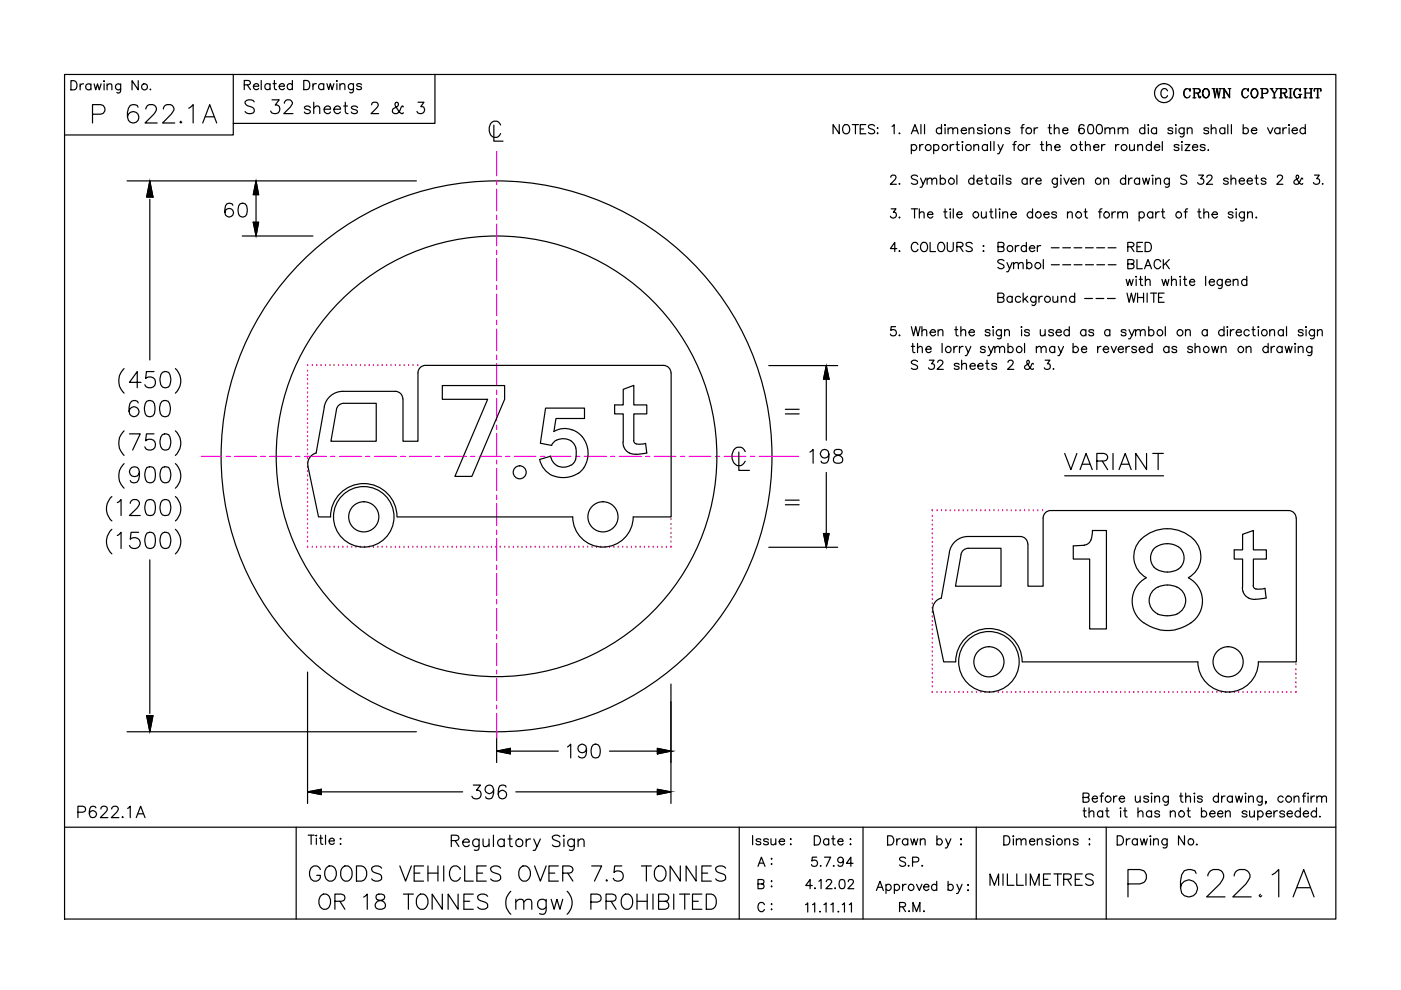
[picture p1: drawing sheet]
<svg xmlns="http://www.w3.org/2000/svg" width="297mm" height="210mm" viewBox="0 0 297 210" stroke-linecap="round" stroke-linejoin="round" font-family="sans-serif">
<g fill="none" stroke="#000" stroke-width=".25">
<path d="M13.7 15.8h269.5v179.1h-269.5zM15 17.1h.7a1.05 1.05 0 0 1 .6 1 1.05 1.05 0 0 1-.6 .9h-.7zM17 17.8v1.2M17.7 17.8a.58 .58 0 0 0-.7 .5M19.3 18a.62 .62 0 0 0-.9 0 .62 .62 0 0 0 0 .9 .62 .62 0 0 0 .9-.1M19.3 17.8v1.2M20 17.8l.3 1.2 .4-1.2 .4 1.2 .3-1.2M22.1 17.8v1.2M22.1 17.1v.2zM22.7 18.1l.5-.3 .4 .1 .1 1.1M22.7 17.8v1.2M25.6 17.8v1.5a.49 .49 0 0 1-.3 .4 .49 .49 0 0 1-.5-.1"/>
<path d="M25.6 18a.62 .62 0 0 0-.9 0 .62 .62 0 0 0 0 .9 .62 .62 0 0 0 .9-.1M29.3 17.1v1.9l-1.3-1.9v1.9M31.9 18.9v.1h.1M49.5 15.8v12.8h-35.8M51.8 18h.8l.4-.2a.42 .42 0 0 0-.1-.7h-1.1v1.9M52.4 18l.7 1M53.7 18.3h1.1a.6 .6 0 0 0-.8-.5 .6 .6 0 0 0-.2 1 .62 .62 0 0 0 1 0M55.4 17.1v1.9M57.2 18a.62 .62 0 0 0-.9-.1 .62 .62 0 0 0 0 .9 .62 .62 0 0 0 .9 0M57.2 17.7v1.3M57.9 17.7h.7M58.2 17.1v1.5l.1 .3 .3 .1"/>
<path d="M59.2 18.3h1.1a.6 .6 0 0 0-.8-.5 .6 .6 0 0 0-.2 1 .62 .62 0 0 0 1 0M62 18a.62 .62 0 0 0-.9-.1 .62 .62 0 0 0 0 .9 .62 .62 0 0 0 .9 0M62 17.1v1.9M64.4 17.1h.6a1.05 1.05 0 0 1 .7 .9 1.05 1.05 0 0 1-.7 1h-.6zM66.4 17.7v1.3M67.1 17.7a.58 .58 0 0 0-.7 .6M68.6 18a.62 .62 0 0 0-.9-.1 .62 .62 0 0 0 0 .9 .62 .62 0 0 0 .9 0M68.6 17.7v1.3M69.3 17.7l.4 1.3 .3-1.3 .4 1.3 .4-1.3M71.4 17.7v1.3M71.4 17.1v.2zM72.1 18.1l.4-.4 .5 .1 .1 1.2"/>
<path d="M72.1 17.7v1.3M74.9 17.7v1.5a.49 .49 0 0 1-.3 .4 .49 .49 0 0 1-.5 0M74.9 18a.62 .62 0 0 0-.9-.1 .62 .62 0 0 0 0 .9 .62 .62 0 0 0 .9 0M76.6 18a.62 .62 0 0 0-1 0 .9 .9 0 0 0 1 .5v.3a.62 .62 0 0 1-1 0M92.2 15.8v10.4h-42.7M247.5 19.3a.72 .72 0 0 0-.8-.5 .72 .72 0 0 0-.6 .8 .85 .85 0 0 0 .2 .9 .85 .85 0 0 0 .9 .2l.3-.4M251.6 18.8a1.12 1.12 0 0 0 0 1.9M252.2 19.1l.1 .2v-.5l-.1 .3a.7 .7 0 0 0-.8-.3 .7 .7 0 0 0-.4 .8v.4a.7 .7 0 0 0 .5 .7 .7 .7 0 0 0 .8-.4M252.9 18.8h1.1l.4 .2 .1 .2-.2 .4-1 .1M253.2 18.8v1.9M253.3 18.8v1.9M253.7 19.7l.3 .2 .3 .7h.3"/>
<path d="M253.9 19.8l.4 .9h.2l.1-.3M254 18.8l.4 .4-.1 .4-.3 .1M255.6 18.8a1.02 1.02 0 0 0-.7 1 1.02 1.02 0 0 0 .8 .9 1 1 0 0 0 .7-1 1 1 0 0 0-.8-.9 1.13 1.13 0 0 0 0 1.9M255.7 18.8a1.09 1.09 0 0 1 .6 1 1.09 1.09 0 0 1-.6 .9M257 18.8h.6M257.3 18.8l.3 1.9 .4-1.9 .4 1.9 .4-1.9M257.4 18.8l.2 1.5M258.1 18.8l.3 1.5M258.5 18.8h.5M259.2 18.8h.4M259.5 18.8v1.9M260.4 18.8h.6"/>
<path d="M260.7 18.8v1.9l-1.1-1.7M263.9 18.8a1.12 1.12 0 0 0 0 1.9M264.6 19.1l.1 .2v-.5l-.1 .3a.7 .7 0 0 0-.9-.3 .7 .7 0 0 0-.4 .8 .85 .85 0 0 0 .2 .9 .85 .85 0 0 0 .9 .2l.3-.4M265.9 18.8a1.02 1.02 0 0 0-.7 1 1.02 1.02 0 0 0 .8 .9 1 1 0 0 0 .7-1 1 1 0 0 0-.8-.9 1.13 1.13 0 0 0 0 1.9M266 18.8a1.09 1.09 0 0 1 .6 1 1.09 1.09 0 0 1-.6 .9M267.3 18.8h1.1l.3 .1 .1 .3-.1 .5-1.1 .1M267.6 18.8v1.9M268.4 18.8a.52 .52 0 0 1 .4 .5 .52 .52 0 0 1-.4 .5M269.3 18.8h.5M269.5 18.8l.6 1v.9M269.6 18.8l.6 1v.9M270.5 18.8h.6"/>
<path d="M270.9 18.8l-.7 1M271.2 18.8h1.1l.4 .2 .1 .3-.2 .3-1 .1M271.5 18.8v1.9M271.6 18.8v1.9M272.1 19.7l.2 .2 .3 .7h.3M272.3 19.8l.3 .9h.2l.1-.3M272.3 18.8l.4 .4-.1 .4-.3 .1M273.3 18.8h.7M273.6 18.8v1.9M273.7 18.8v1.9M275 18.8a1.12 1.12 0 0 0 0 1.9M275.6 19.1l.1 .2v-.5l-.1 .3a.73 .73 0 0 0-.8-.3 .73 .73 0 0 0-.5 .8l.1 .7a.66 .66 0 0 0 .6 .4 .66 .66 0 0 0 .6-.3"/>
<path d="M276.5 18.8h.6M276.7 18.8v1.9M276.8 18.8v1.9M276.8 19.7h1.1M277.6 18.8h.7M277.9 18.8v1.9M278 18.8v1.9M278.7 18.8v.5v-.5h1.3v.5v-.5M279.3 18.8v1.9M279.4 18.8v1.9M19.6 24.2h1.7a1.02 1.02 0 0 0 1-1 1.02 1.02 0 0 0-1-1h-1.7v3.9M26.9 38.4h61.4"/>
<path d="M29.3 22.7l-.2-.3a1.28 1.28 0 0 0-1.9 .5 2.67 2.67 0 0 0 .4 3 1.21 1.21 0 0 0 1.8-.6 1.21 1.21 0 0 0-.9-1.6 1.21 1.21 0 0 0-1.5 1.1M30.9 23.1a1.07 1.07 0 0 1 .8-.9h.7a.95 .95 0 0 1 .6 1.5l-2.3 2.4h2.6M31.8 38.4l.6 3.4h-1.3zM34.6 23.1a.95 .95 0 0 1 .8-.9h.7a.96 .96 0 0 1 .6 1.5l-2.2 2.4h2.6M38.4 25.7l-.2 .2 .2 .2 .1-.2M40 22.9l1-.7v3.9M43 26.1l1.5-3.9 1.4 3.9M43.5 24.8h1.9M53.9 21.6a1.26 1.26 0 0 0-1.9 0 .88 .88 0 0 0 .5 .8l.9 .3a.74 .74 0 0 1 .3 1.3 1.4 1.4 0 0 1-1.7-.3M54.3 38.4l.5 2.9h-1.1zM54.3 38.4v11.6M57.7 21.2h1.5l-.9 1.1a.94 .94 0 0 1 1 1 .94 .94 0 0 1-1.2 .8l-.4-.1-.3-.5"/>
<path d="M60.3 21.9l.3-.6 .8-.1a.74 .74 0 0 1 .4 1.1l-1.6 1.8h1.9M65.8 22.8a.74 .74 0 0 0-1.3 0l.4 .4 .8 .2 .1 .3a.74 .74 0 0 1-1.3 0M66.5 22.9l.6-.4 .6 .1 .1 1.5M66.5 21.7v2.4M68.7 23.2h1.4a.54 .54 0 0 0-.4-.7 .78 .78 0 0 0-1 1 .78 .78 0 0 0 1.4 .2M70.8 23.2h1.4a.75 .75 0 0 0-1.1-.7 .75 .75 0 0 0-.2 1.2 .74 .74 0 0 0 1.3 0M72.9 22.5h.8M73.2 21.7v1.9l.1 .4 .5 .1M75.8 22.8a.78 .78 0 0 0-1.3 0l.1 .2 1.1 .4 .1 .3a.78 .78 0 0 1-1.3 0M78.8 22.2l.1-.3a.86 .86 0 0 1 1.2 0l.1 .2-.1 .5-1.4 1.5h1.6M85.5 22.7l-.2-.2-.3 .3a1.13 1.13 0 0 1-.5 1.1 1.13 1.13 0 0 1-1.2 0v-.7a1.74 1.74 0 0 0 1.2-1l-.2-.4h-.4a.89 .89 0 0 0 .2 1.1l.8 1.1 .5 .1 .1-.2M88.6 21.7h1.3l-.7 .9a.77 .77 0 0 1 .8 .9 .77 .77 0 0 1-1 .6l-.4-.1-.2-.4"/>
<path d="M104.7 26.5v3.4h2M106.1 26.5a1.24 1.24 0 0 0-1.4-.8 1.24 1.24 0 0 0-1 1.3 1.49 1.49 0 0 0 .3 1.6 1.49 1.49 0 0 0 1.7 .4l.4-.7M177.9 26.4v2l-1.3-2v2M179 26.5a.95 .95 0 0 1 1.1 .4 .95 .95 0 0 1-.1 1.2 .74 .74 0 0 1-.8 .2 .74 .74 0 0 1-.5-.7 1.15 1.15 0 0 1 .3-1.1zM180.7 26.4h1.3M181.4 26.4v2M182.4 27.3h.7M183.6 26.4h-1.2v2h1.2M185.4 26.7a.73 .73 0 0 0-.7-.3 .73 .73 0 0 0-.6 .5l.2 .3 1 .4 .1 .5a.92 .92 0 0 1-1.3 0M186 27.2h.2zM186 28.3h.2zM188.9 37.6v-.3l.3-.2 .7 .2a.66 .66 0 0 1-.2 .8l-.9 1h1.2"/>
<path d="M189.1 26.8l.5-.4v2M190.7 28.2l-.1 .1h.2M190.7 38.9l-.1 .1h.2M193.2 28.4l.8-2 .7 2M193.2 30.9a.64 .64 0 0 1 1-.1 .64 .64 0 0 1 0 1 .64 .64 0 0 1-1-.1M193.2 30.6v2M193.5 27.7h1M194.5 37.4a.73 .73 0 0 0-.7-.3 .73 .73 0 0 0-.6 .5l.2 .3 1 .3a.5 .5 0 0 1 0 .8 .99 .99 0 0 1-1.2-.2M195 30.6v1.3M195.2 37.8l.5 1.3 .6-1.3M195.3 26.4v2M195.7 39.1l-.3 .6h-.3"/>
<path d="M195.7 30.6a.58 .58 0 0 0-.7 .6M196 26.4v2M196.6 38.1l.4-.3 .5 .1 .1 1.2M196.6 37.8v1.3M197.6 38.1l.4-.3 .5 .1 .1 1.2M198 30.9a.62 .62 0 0 1 .9-.1 .62 .62 0 0 1 0 .9 .62 .62 0 0 1-.9 0M198 30.6v2M199.4 38.1a.62 .62 0 0 1 .9-.1 .62 .62 0 0 1 0 .9 .62 .62 0 0 1-.9-.1M199.4 37.1v2M199.6 27.3a.62 .62 0 0 0-.9 0 .62 .62 0 0 0 0 .9 .62 .62 0 0 0 .9-.1M199.6 26.4v2M200.4 27.1v1.3"/>
<path d="M200.4 26.4v.2zM201 27.4l.5-.3 .4 .1 .1 1.2M201 27.1v1.3M201.5 30.6v1.3M202 27.4l.5-.3 .5 .1v1.2M202.2 30.6a.64 .64 0 0 0-.7 .6M202.7 30.6h.6M202.9 37.1v2M203 30v1.6v.2l.4 .1M203.8 27.6h1.1a.6 .6 0 0 0-.8-.5 .6 .6 0 0 0-.2 1 .62 .62 0 0 0 1 0M204.1 30.6v1.3M204.1 30l.1 .1-.1 .1z"/>
<path d="M205.5 27.4l.4-.3 .5 .1 .1 1.2M205.5 27.1v1.3M206.5 38.1a.62 .62 0 0 0-.9-.1 .62 .62 0 0 0 0 .9 .62 .62 0 0 0 .9-.1M206.5 37.1v2M206.5 31l.4-.4 .5 .1 .1 1.2M206.5 30.6v1.3M207.2 38.4h1.1a.55 .55 0 0 0-.6-.7 .55 .55 0 0 0-.5 .7 .61 .61 0 0 0 .3 .6 .61 .61 0 0 0 .8-.2M208.3 27.3a.62 .62 0 0 0-1.1 0 .9 .9 0 0 0 1 .5l.1 .3a.62 .62 0 0 1-1.1 0M208.8 26.5h.2l-.1 .1zM208.8 37.8h.6M208.9 27.1v1.3M209.1 37.1v1.6l.1 .3 .4 .1"/>
<path d="M209.4 30.9a.62 .62 0 0 0-1-.1 .62 .62 0 0 0 0 .9 .62 .62 0 0 0 1 0M209.4 30.6v1.3M210 30v1.9M210.7 30v1.9M211.2 38.1a.62 .62 0 0 0-.9-.1 .62 .62 0 0 0 0 .9 .62 .62 0 0 0 .9-.1M211.2 37.8v1.3M211.3 27.4l.5-.3 .4 .1 .1 1.2M211.3 27.1v1.3M211.6 30.6l.5 1.3 .6-1.3M211.8 37.2h.3zM211.9 37.8v1.3M212.1 31.9l-.3 .6-.3 .1"/>
<path d="M212.6 37.1v2M214.1 27.3a.62 .62 0 0 0-1 0 .9 .9 0 0 0 .9 .5l.1 .3a.62 .62 0 0 1-1 0M214.3 38.1a.56 .56 0 0 0-.5-.4 .56 .56 0 0 0-.5 .4l.3 .3h.5a.33 .33 0 0 1 .2 .6 .7 .7 0 0 1-1-.2M214.7 30.6h.7M215.5 30l-.4 .1-.1 .3v1.5M216.4 27.1h.7M217.1 26.4l-.3 .1-.1 .3v1.6M217.6 30.6v1.3M217.8 38.1a.62 .62 0 0 0-.9-.1 .62 .62 0 0 0 0 .9 .62 .62 0 0 0 .9-.1M217.8 37.8v1.3M218.4 30.6a.64 .64 0 0 0-.8 .6M218.5 37.8v1.3"/>
<path d="M219.2 37.8a.65 .65 0 0 0-.7 .6M219.3 27.1v1.3M219.6 38.4h1.1a.56 .56 0 0 0-.5-.7 .56 .56 0 0 0-.6 .7 .61 .61 0 0 0 .4 .6 .61 .61 0 0 0 .7-.2M220 27.1a.64 .64 0 0 0-.7 .5M220.6 30.6h.6M220.9 30v1.6l.1 .2 .3 .1M221.9 31l.4-.4 .5 .1 .1 1.2M221.9 30v1.9M222.2 27.1h.7M222.5 26.4v1.6l.1 .3 .4 .1M223.5 27.4l.5-.3 .5 .1v1.2M223.5 26.4v2"/>
<path d="M223.6 31.2h1.2a.57 .57 0 0 0-.6-.6 .57 .57 0 0 0-.6 .6v.2a.63 .63 0 0 0 .5 .5 .63 .63 0 0 0 .7-.2M224.2 37.8l-.1 1.7-.3 .2-.4-.1M224.2 38.1a.62 .62 0 0 0-.9-.1 .62 .62 0 0 0 0 .9 .62 .62 0 0 0 .9-.1M224.9 37.1v.2zM224.9 37.8v1.3M225.3 27.6h1.1a.6 .6 0 0 0-.8-.5 .6 .6 0 0 0-.2 1 .62 .62 0 0 0 1 0M225.6 37.8l.5 1.3 .6-1.3M227 38.4h1.2a.57 .57 0 0 0-.6-.7 .57 .57 0 0 0-.6 .7v.1a.63 .63 0 0 0 .5 .6 .63 .63 0 0 0 .7-.3M228.7 38.1l.5-.3 .5 .1 .1 1.2M228.7 37.8v1.3M228.8 30.6h.7M229.1 30v1.6l.1 .2 .3 .1"/>
<path d="M229.8 26.7a.59 .59 0 0 0-.8-.2 1.66 1.66 0 0 0 0 1.8 .6 .6 0 0 0 .9-.3 .6 .6 0 0 0-.4-.8 .6 .6 0 0 0-.8 .5M230.1 31l.5-.4 .4 .1 .2 1.2M230.1 30v1.9M230.9 26.5a.64 .64 0 0 1 .9 .3 .99 .99 0 0 1-.6 1.6 1.06 1.06 0 0 1-.5-1.6zM231.9 31.2h1.1a.6 .6 0 0 0-.9-.5 .6 .6 0 0 0-.1 1 .62 .62 0 0 0 1 0M232.7 26.5a.64 .64 0 0 1 1 .3 .98 .98 0 0 1-.7 1.6 1.23 1.23 0 0 1-.3-1.9zM233.6 30.6v1.3M234 38.1l.5-.3 .4 .1 .1 1.2M234 37.8v1.3M234.3 30.6a.58 .58 0 0 0-.7 .6M234.3 27.4l.5-.3 .4 .1 .1 1.2M234.3 27.1v1.3"/>
<path d="M235.3 27.4l.5-.3 .4 .1 .1 1.2M236.5 30.6v1.3M237.1 27.4a.67 .67 0 0 1 .9-.2l.1 1.2M237.1 27.1v1.3M237.2 30.6a.58 .58 0 0 0-.7 .6M238.1 27.4a.67 .67 0 0 1 .9-.2l.1 1.2M238.6 38.1a.62 .62 0 0 0-.9-.1 .62 .62 0 0 0 0 .9 .62 .62 0 0 0 .9-.1M238.6 37.1v2M239.3 37.8v1.3M239.5 30.6l.1 1.2 .4 .1 .5-.3M240 37.8a.72 .72 0 0 0-.7 .6M240.5 30.6v1.3"/>
<path d="M241.2 31l.5-.4 .5 .1v1.2M241.2 30.6v1.3M241.6 38.1a.62 .62 0 0 0-.9-.1 .62 .62 0 0 0 0 .9 .62 .62 0 0 0 .9-.1M241.6 37.8v1.3M242.2 37.8l.4 1.3 .4-1.3 .4 1.3 .3-1.3M242.7 27.3a.62 .62 0 0 0-.9 0 .62 .62 0 0 0 0 .9 .62 .62 0 0 0 .9-.1M242.7 26.4v2M243.4 26.5h.2l-.1 .1zM243.5 27.1v1.3M244.1 30.9a.62 .62 0 0 0-.9-.1 .62 .62 0 0 0 0 .9 .62 .62 0 0 0 .9 0M244.1 30v1.9M244.3 37.2h.2z"/>
<path d="M244.4 37.8v1.3M244.7 31.2h1.2a.57 .57 0 0 0-.6-.6 .57 .57 0 0 0-.6 .6v.2a.63 .63 0 0 0 .5 .5 .63 .63 0 0 0 .7-.2M245 38.1l.5-.3 .5 .1 .1 1.2M245 37.8v1.3M245.2 27.3a.62 .62 0 0 0-.9 0 .62 .62 0 0 0 0 .9 .62 .62 0 0 0 .9-.1M245.2 27.1v1.3M246.4 30v1.9M247.9 37.8v1.4a.53 .53 0 0 1-.8 .4M247.9 38.1a.62 .62 0 0 0-.9-.1 .62 .62 0 0 0 0 .9 .62 .62 0 0 0 .9-.1M248.6 27.3a.6 .6 0 0 0-1 0l.1 .3 .7 .1a.33 .33 0 0 1 .2 .6 .7 .7 0 0 1-1-.2M249.3 26.4v.2zM249.3 27.1v1.3"/>
<path d="M249.9 30.9a.62 .62 0 0 0-1 0l.1 .2 .9 .3v.3a.62 .62 0 0 1-1 0M250.6 30l.1 .1-.1 .1zM250.6 30.6v1.3M251.1 27.1v1.5a.49 .49 0 0 1-.3 .4 .49 .49 0 0 1-.6-.1M251.1 27.3a.62 .62 0 0 0-1 0 .62 .62 0 0 0 0 .9 .62 .62 0 0 0 1-.1M251.3 30.6h1l-1 1.3h1M251.6 37.4a.71 .71 0 0 0-.7-.3 .71 .71 0 0 0-.6 .5l.2 .3 .9 .3a.5 .5 0 0 1 0 .8 .94 .94 0 0 1-1.1-.2M251.7 27.4a.67 .67 0 0 1 1-.2v1.2M251.7 27.1v1.3M252.8 31.2h1.1a.6 .6 0 0 0-.8-.5 .6 .6 0 0 0-.2 1 .62 .62 0 0 0 1 0M252.9 20.7h.6M254.1 37.1h1.1l-.6 .8a.65 .65 0 0 1 .6 .9 .65 .65 0 0 1-1.1 .2l-.2-.3"/>
<path d="M255.5 30.9a.6 .6 0 0 0-1 0l.1 .2a.9 .9 0 0 1 .9 .5v.1a.6 .6 0 0 1-1 0M255.9 37.6l.1-.3 .3-.2 .6 .2a.66 .66 0 0 1-.2 .8l-.9 1h1.3M256.2 31.7v.2l.1-.1M256.3 27.3a.62 .62 0 0 0-1.1 0 .9 .9 0 0 0 1 .5l.1 .3a.62 .62 0 0 1-1.1 0M256.8 27.4l.5-.3 .4 .1 .1 1.2M256.8 26.4v2M259.2 20.7h.6M259.7 27.3a.62 .62 0 0 0-.9 0 .62 .62 0 0 0 0 .9 .62 .62 0 0 0 .9-.1M259.7 27.1v1.3M260.3 26.4v2M260.4 38.1a.56 .56 0 0 0-.5-.4 .56 .56 0 0 0-.5 .4l.3 .3h.5a.33 .33 0 0 1 .1 .6 .7 .7 0 0 1-.9-.2M260.7 20.6l-1.1-1.8v1.9"/>
<path d="M261 38.1l.4-.3 .5 .1 .1 1.2M261 37.1v2M261.1 26.4v2M262.7 38.4h1.1a.56 .56 0 0 0-.5-.7 .56 .56 0 0 0-.6 .7 .61 .61 0 0 0 .4 .6 .61 .61 0 0 0 .7-.2M263.6 27.3a.62 .62 0 0 1 .9 0 .62 .62 0 0 1 0 .9 .62 .62 0 0 1-.9-.1M263.6 26.4v2M264.4 38.4h1.1a.55 .55 0 0 0-.5-.7 .55 .55 0 0 0-.6 .7 .61 .61 0 0 0 .4 .6 .61 .61 0 0 0 .7-.2M265.3 27.6h1.2a.57 .57 0 0 0-.6-.5 .57 .57 0 0 0-.6 .5v.2a.63 .63 0 0 0 .5 .6 .63 .63 0 0 0 .7-.3M266.1 37.8h.6M266.4 37.1v1.6l.1 .3 .3 .1M267.3 20.7h.6M268.4 38.1a.57 .57 0 0 0-1 0l.2 .3 .7 .1 .1 .3a.62 .62 0 0 1-1 0"/>
<path d="M268.7 27.1l.6 1.3 .6-1.3M269.8 20.7h.7M270.8 37.6l.4-.5 .6 .2a.62 .62 0 0 1-.2 .8l-.9 1h1.3M271.2 20.7h.7M271.4 27.3a.64 .64 0 0 0-1 0 .64 .64 0 0 0 0 .9 .64 .64 0 0 0 1-.1M271.4 27.1v1.3M272 27.1v1.3M272.8 27.1a.64 .64 0 0 0-.8 .5M273.3 20.7h.7M273.3 27.1v1.3M273.3 26.4v.2zM274 27.6h1.1a.6 .6 0 0 0-.9-.5 .6 .6 0 0 0-.2 1 .62 .62 0 0 0 1.1 0"/>
<path d="M275.3 20h.7M275.6 20v.7M275.7 20v.7M276.2 38l-.2-.2-.2 .3a1.08 1.08 0 0 1-1.1 1l-.3-.2-.1-.4 .2-.3 .8-.4a.39 .39 0 0 0-.2-.7l-.2 .1a1.61 1.61 0 0 0 .8 1.8l.4 .1 .1-.2M276.5 20.7h.6M276.7 27.3a.64 .64 0 0 0-.9 0 .64 .64 0 0 0 0 .9 .64 .64 0 0 0 .9-.1M276.7 26.4v2M277.6 20.7h.7M278.7 37.1h1l-.5 .8a.64 .64 0 0 1 .5 .9 .64 .64 0 0 1-1 .2l-.2-.3M279 20.7h.7M280.4 38.9l-.1 .1h.2M31.8 42.2v34.1"/>
<path d="M49.4 43.5a.87 .87 0 0 0-.8-.4 .87 .87 0 0 0-.8 .5 2.04 2.04 0 0 0 .3 2.2 .91 .91 0 0 0 1.3-.4 .91 .91 0 0 0-.6-1.2 .91 .91 0 0 0-1.1 .8M50.9 43.2a.98 .98 0 0 1 1.4 .4 2.4 2.4 0 0 1-.3 2.2 .93 .93 0 0 1-1.4-.3 2.46 2.46 0 0 1 .3-2.3zM51.4 50h15M53.7 47.1h1.1l-.5 2.9zM188.9 44.3h1.1l-.6 .7a.64 .64 0 0 1 .5 1 .64 .64 0 0 1-1.1-.2M190.1 52.7h-1.3l.9-1.3v1.9M190.7 46l-.1 .1 .1 .1 .1-.1M190.7 53.2l-.1 .1h.2M193.2 44.3h1.3M193.9 44.3v1.9M194.6 51.9a.72 .72 0 0 0-.8-.5 .72 .72 0 0 0-.6 .8 .86 .86 0 0 0 .2 .9 .86 .86 0 0 0 1 .2l.2-.4M194.9 45.3l.5-.4 .4 .1 .1 1.2"/>
<path d="M194.9 44.3v1.9M195.6 51.5a.95 .95 0 0 1 1.1 .4 .95 .95 0 0 1-.2 1.2 .74 .74 0 0 1-.8 .2 .74 .74 0 0 1-.5-.7 1.15 1.15 0 0 1 .4-1.1zM196.7 45.5h1.1a.62 .62 0 0 0-1-.5 .62 .62 0 0 0 .1 1.1 .54 .54 0 0 0 .9-.2M197.2 51.4v1.9h1.1M199.1 51.5a.95 .95 0 0 1 1.2 .4 .95 .95 0 0 1-.2 1.2 .71 .71 0 0 1-.8 .2 .71 .71 0 0 1-.5-.7l.1-.7zM200.1 44.9h.7M200.4 44.3v1.5l.1 .3 .3 .1M200.8 51.4v1.4a.64 .64 0 0 0 .7 .5 .64 .64 0 0 0 .6-.5v-1.4M201.5 44.9v1.3M201.5 44.3v.1zM202.1 44.3v1.9M202.9 45.5h1.1a.6 .6 0 0 0-.9-.5 .6 .6 0 0 0-.1 .9 .57 .57 0 0 0 1 0"/>
<path d="M202.9 52.3h.8l.4-.1a.42 .42 0 0 0-.1-.7l-1.1-.1v1.9M203.5 52.3l.7 1M206.1 51.7a.73 .73 0 0 0-.7-.3 .73 .73 0 0 0-.6 .5l.2 .3 .9 .3 .2 .3v.3a.92 .92 0 0 1-1.3 0M208.1 44.9l.1 1.2 .4 .1 .5-.4M208.4 52.2h.2zM208.4 53.3h.2zM209.1 44.9v1.3M209.8 44.9h.7M210.1 44.3v1.5l.1 .3 .4 .1M211.1 44.3v1.9M211.6 52.3l1.1-.1 .2-.3-.2-.4-1.1-.1v1.9h.8l.5-.3a.53 .53 0 0 0-.5-.7M211.9 44.3l.2 .1h-.2z"/>
<path d="M211.9 44.9v1.3M212.6 45.3l.5-.4 .4 .1 .1 1.2M212.6 44.9v1.3M212.9 55.3a.75 .75 0 0 0-1.3 .2l.2 .3 .7 .2a.43 .43 0 0 1 .4 .4 .43 .43 0 0 1-.2 .5 .8 .8 0 0 1-1.1-.2M213.5 55.7l.6 1.3 .5-1.3M214.1 57l-.4 .6h-.3M214.3 45.5h1.2a.62 .62 0 0 0-1-.5 .62 .62 0 0 0 .1 1.1 .54 .54 0 0 0 .9-.2M214.9 56l.5-.3 .4 .1 .1 1.2M214.9 55.7v1.3M215.3 52.1v1.2M215.9 56l.5-.3 .4 .1 .1 1.2M216 52.1a.64 .64 0 0 0-.7 .5"/>
<path d="M217.6 52.3a.62 .62 0 0 0-.9-.1 .62 .62 0 0 0 0 1 .62 .62 0 0 0 .9-.1M217.6 51.4v1.9M217.7 56a.61 .61 0 0 1 .9-.1 .61 .61 0 0 1 0 .9 .61 .61 0 0 1-.9-.1M217.7 55v2M218.2 52.6h1.2a.57 .57 0 0 0-.6-.6 .57 .57 0 0 0-.6 .6v.2a.63 .63 0 0 0 .5 .5 .63 .63 0 0 0 .7-.2M218.9 45.2a.63 .63 0 0 0-.9-.1 .63 .63 0 0 0 0 .9 .63 .63 0 0 0 .9-.1M218.9 44.3v1.9M219.9 52.1v1.2M220.7 52.1a.58 .58 0 0 0-.8 .5M221.2 55v2M221.3 45.5h1.1a.6 .6 0 0 0-.8-.5 .6 .6 0 0 0-.2 .9 .57 .57 0 0 0 1 0M222.9 56.1h1.7"/>
<path d="M222.9 52.5h1.6M224 45.2a.57 .57 0 0 0-1 0l.1 .2a.9 .9 0 0 1 .9 .4v.1a.57 .57 0 0 1-1 0M225.3 56.1h1.7M225.3 52.5h1.7M226.3 45.3l.5-.4 .5 .1v1.2M226.3 44.9v1.3M227.7 56.1h1.7M227.7 52.5h1.7M229.8 44.9h.7M230.1 56.1h1.7M230.1 44.3v1.5l.1 .3 .4 .1M230.1 52.5h1.7"/>
<path d="M232.5 52.5h1.7M232.6 56.1h1.6M232.9 44.9h.7M233.7 44.3l-.4 .1-.1 .2v1.6M234.9 52.5h1.7M235 56.1h1.6M235.8 44.9v1.3M236.5 44.9a.64 .64 0 0 0-.7 .6M237 45.3l.5-.4 .4 .1 .1 1.2M237 44.9v1.3M238 45.3l.5-.4 .4 .1 .1 1.2M238.8 59.2l.3 1.3 .4-1.3 .4 1.3 .4-1.3"/>
<path d="M239.1 56l1.2-.2 .1-.2-.1-.4-.3-.2h-.9v2h.9l.3-.2 .1-.5-.4-.3M239.1 52.3h.9l.3-.1a.42 .42 0 0 0-.1-.7l-1.1-.1v1.9M239.7 52.3l.7 1M240.9 58.6v.2zM240.9 59.2v1.3M241.1 55v2h1.1M241.1 52.3h.7M241.5 59.2h.7M241.5 45.2a.61 .61 0 0 1 .9-.1 .61 .61 0 0 1 0 .9 .61 .61 0 0 1-.9-.1M241.5 44.9v2M241.8 58.6v1.6l.1 .3h.4M242.2 51.4h-1.1v1.9h1.1"/>
<path d="M242.7 57l.7-2 .8 2M242.8 51.4h.7a1.05 1.05 0 0 1 .6 1 1.05 1.05 0 0 1-.6 .9h-.7zM242.8 59.6l.5-.4 .5 .1 .1 1.2M242.8 58.6v1.9M242.9 56.3h1M244.4 45.2a.63 .63 0 0 0-.9-.1 .63 .63 0 0 0 0 .9 .63 .63 0 0 0 .9-.1M244.4 44.9v1.3M245 44.9v1.3M245.8 44.9a.64 .64 0 0 0-.8 .6M246.1 55.5a.72 .72 0 0 0-.8-.5 .72 .72 0 0 0-.6 .8 .83 .83 0 0 0 .2 .9 .83 .83 0 0 0 .9 .2l.3-.4M246.2 44.9h.7M246.4 59.2l.3 1.3 .4-1.3 .4 1.3 .3-1.3"/>
<path d="M246.5 44.3v1.5l.1 .3 .4 .1M246.6 55v2M247.1 55.8l.8 1.2M247.9 55l-1.3 1.3M248.4 59.6l.4-.4 .5 .1 .1 1.2M248.4 58.6v1.9M250.2 58.6v.2zM250.2 59.2v1.3M250.9 59.2h.7M251.1 44.9h.6M251.2 58.6v1.6l.1 .3h.3M251.8 44.3l-.4 .1-.1 .2v1.6"/>
<path d="M252.2 59.8h1.1v-.2a.64 .64 0 0 0-1.1-.1 .64 .64 0 0 0 .5 1h.3l.3-.3M253.9 44.9h.7M254.2 44.3v1.5l.1 .3 .4 .1M255.2 45.3l.5-.4 .5 .1 .1 1.2M255.2 44.3v1.9M255.6 58.6v1.9M256.4 59.8h1.1a.6 .6 0 0 0-.9-.5 .6 .6 0 0 0-.1 .9 .57 .57 0 0 0 1 0M257 45.5h1.1a.62 .62 0 0 0-1-.5 .62 .62 0 0 0 .2 1.1 .54 .54 0 0 0 .8-.2M259.1 59.2v1.8l-.3 .2-.5-.1M259.1 59.5a.61 .61 0 0 0-.9-.1 .61 .61 0 0 0 0 .9 .61 .61 0 0 0 .9-.1M259.8 59.8h1.1a.6 .6 0 0 0-.8-.5 .6 .6 0 0 0-.2 .9 .57 .57 0 0 0 1 0M261.4 45.2a.56 .56 0 0 0-.5-.3 .56 .56 0 0 0-.5 .3l.3 .3 .5 .1 .2 .3a.56 .56 0 0 1-.5 .4 .56 .56 0 0 1-.5-.4"/>
<path d="M261.5 59.6l.4-.4 .5 .1 .1 1.2M261.5 59.2v1.3M262.1 44.9v1.3M262.1 44.3v.1zM263.8 44.9v1.8l-.3 .2-.5-.1M263.8 45.2a.61 .61 0 0 0-.9-.1 .61 .61 0 0 0 0 .9 .61 .61 0 0 0 .9-.1M264.3 59.5a.61 .61 0 0 0-.9-.1 .61 .61 0 0 0 0 .9 .61 .61 0 0 0 .9-.1M264.3 58.6v1.9M264.5 45.3l.5-.4 .4 .1 .1 1.2M264.5 44.9v1.3M266.4 46l-.2 .1 .2 .1 .1-.1M26.3 78.1a3.6 3.6 0 0 0 0 5.3"/>
<path d="M32.7 78.8h-1.7l-.1 1.5a1.19 1.19 0 0 1 1.8 0 1.19 1.19 0 0 1-.3 1.7 1.19 1.19 0 0 1-1.7-.4M34.4 79a1.07 1.07 0 0 1 1.6 .5 2.85 2.85 0 0 1-.3 2.5 1.13 1.13 0 0 1-1.6-.4 2.77 2.77 0 0 1 .3-2.6zM37.2 78.1a3.5 3.5 0 0 1 0 5.3M142.3 79.1a1.59 1.59 0 0 0-1.6-1.6h-50.5a1.59 1.59 0 0 0-1.6 1.6v14.5h-3.2v-9M142.3 79.1v30.5h-8M163 77.5h14.6M175.2 77.5l.6 2.9h-1.2zM189.9 69.3h-1v.8a.68 .68 0 0 1 1-.1 .68 .68 0 0 1-.1 1.1 .68 .68 0 0 1-1-.3M190.7 71l-.1 .1h.2M193.2 69.3l.5 1.9 .5-1.9 .4 1.9 .5-1.9M193.2 73.4h.7M193.5 72.8v1.6l.1 .3 .4 .1"/>
<path d="M194.5 76.7a.73 .73 0 0 0-.7-.4 .73 .73 0 0 0-.6 .5l.2 .3 1 .4 .1 .6a.92 .92 0 0 1-1.3 0M194.5 73.8l.5-.4 .5 .2 .1 1.2M194.5 72.8v2M195.5 70.3l.4-.4 .5 .1 .1 1.2M195.5 69.3v1.9M196.3 74h1.1a.55 .55 0 0 0-.5-.6 .55 .55 0 0 0-.6 .6v.2a.58 .58 0 0 0 .5 .6 .58 .58 0 0 0 .6-.3M197 76.4h1l-.5 .7a.64 .64 0 0 1 .5 1.1 .64 .64 0 0 1-1.1-.2M197.2 70.4h1.1a.6 .6 0 0 0-.8-.5 .6 .6 0 0 0-.2 1 .56 .56 0 0 0 .5 .3 .56 .56 0 0 0 .5-.3M198.8 76.8l.3-.4h.4l.3 .2a.57 .57 0 0 1-.2 .8l-.9 .9h1.3M198.9 70.3l.5-.4 .4 .1 .1 1.2M198.9 69.9v1.3M199.7 72.8v2"/>
<path d="M202.2 73.4v1.4M202.4 69.9h.6M202.7 69.3v1.5l.1 .3 .4 .1M203 73.4a.65 .65 0 0 0-.8 .6M203.3 77.3a.62 .62 0 0 0-1 0 .9 .9 0 0 0 1 .5v.3a.62 .62 0 0 1-1 0M203.4 73.4v1.4M203.7 70.3l.5-.4 .5 .1v1.2M203.7 69.3v1.9M203.9 77.4l.5-.4 .4 .1 .1 1.2M203.9 76.4v1.9M204.2 73.4a.72 .72 0 0 0-.8 .6M204.7 73.4l.6 1.4 .5-1.4"/>
<path d="M205.3 74.8l-.4 .6h-.2M205.5 70.4h1.1a.61 .61 0 0 0-.9-.5 .61 .61 0 0 0-.2 1 .6 .6 0 0 0 1.1 0M205.7 77.6h1.1a.6 .6 0 0 0-.9-.5 .6 .6 0 0 0-.1 1 .62 .62 0 0 0 1 0M207.3 77.6h1.1a.6 .6 0 0 0-.8-.5 .6 .6 0 0 0-.2 1 .62 .62 0 0 0 1 0M208.9 73.7a.57 .57 0 0 0-1 0l.3 .3 .6 .2 .1 .3a.57 .57 0 0 1-1 0M209 77h.6M209.3 76.4v1.6l.1 .2 .3 .1M209.6 73.4l.5 1.4 .6-1.4M209.9 70.2a.56 .56 0 0 0-.5-.3 .56 .56 0 0 0-.5 .3l.1 .2a.9 .9 0 0 1 .9 .4v.1a.56 .56 0 0 1-.5 .3 .56 .56 0 0 1-.5-.3M210.1 74.8l-.4 .6h-.3M210.5 69.3h.2zM210.6 69.9v1.3"/>
<path d="M210.9 73.8l.5-.4 .4 .2 .1 1.2M210.9 73.4v1.4M211.3 77.3a.62 .62 0 0 0-1 0l.1 .2a.9 .9 0 0 1 .9 .5v.1a.62 .62 0 0 1-1 0M211.6 63.1l1.1-.1 .2-.3-.1-.3-.4-.3h-.8v2h.8a.51 .51 0 0 0 .5-.5 .51 .51 0 0 0-.5-.5M211.9 73.8l.5-.4 .5 .2 .1 1.2M212.3 69.9l-.1 1.8-.3 .1h-.4M212.3 70.2a.61 .61 0 0 0-.9-.1 .61 .61 0 0 0 0 .9 .61 .61 0 0 0 .9-.1M213 70.3l.5-.4 .4 .1 .1 1.2M213 69.9v1.3M213.7 73.7a.61 .61 0 0 1 .9 0 .61 .61 0 0 1 0 .9 .61 .61 0 0 1-.9-.1M213.7 76.8l.4-.4h.4l.2 .2a.61 .61 0 0 1-.1 .8l-1 .9h1.3M213.7 72.8v2"/>
<path d="M214.6 63.1a.62 .62 0 0 0-.9-.1 .62 .62 0 0 0 0 .9 .62 .62 0 0 0 .9-.1M214.6 62.8v1.3M216.4 63.1a.62 .62 0 0 0-.9-.1 .62 .62 0 0 0 0 .9 .62 .62 0 0 0 .9-.1M216.6 69.3v.1zM216.6 69.9v1.3M216.9 62.1v2M217.2 72.8v2M217.3 63.4l.6 .7M217.9 62.8l-1 .9M218.2 70.2a.56 .56 0 0 0-.5-.3 .56 .56 0 0 0-.5 .3l.1 .2a.9 .9 0 0 1 .9 .4v.1a.56 .56 0 0 1-.5 .3 .56 .56 0 0 1-.5-.3M219.1 77.2l-.2-.2-.2 .3a.9 .9 0 0 1-.4 .9 .9 .9 0 0 1-1-.1 .41 .41 0 0 1 .1-.6l.8-.5a.44 .44 0 0 0-.2-.6l-.2 .1a.68 .68 0 0 0 .2 .9l.6 .8 .4 .1 .1-.2M219.6 62.8v1.5a.54 .54 0 0 1-.8 .3"/>
<path d="M219.6 63.1a.64 .64 0 0 0-.9-.1 .64 .64 0 0 0 0 .9 .64 .64 0 0 0 .9-.1M219.7 73.8l.5-.4 .5 .2v1.2M219.7 73.4v1.4M220.3 62.8v1.3M220.6 69.9l.1 1.2 .4 .1 .5-.4M220.7 73.8l.5-.4 .5 .2 .1 1.2M221 62.8a.63 .63 0 0 0-.7 .6M221.6 76.4h1l-.5 .7a.64 .64 0 0 1 .4 1.1 .64 .64 0 0 1-1.1-.2M221.6 69.9v1.3M223.2 62.8l.1 1.2 .5 .1 .5-.4M223.4 78.1l-.1 .1h.1M223.4 70.2a.57 .57 0 0 0-1.1 0l.1 .2 .9 .3 .1 .2a.57 .57 0 0 1-1.1 0"/>
<path d="M223.6 73.7a.61 .61 0 0 0-.9 0 .61 .61 0 0 0 0 .9 .61 .61 0 0 0 .9-.1M223.6 73.4v1.4M223.9 70.4h1.1a.6 .6 0 0 0-.8-.5 .6 .6 0 0 0-.2 1 .57 .57 0 0 0 1 0M224.3 62.8v1.3M224.4 73.4l.5 1.4 .6-1.4M224.9 74.8l-.4 .6h-.2M225 63.2a.67 .67 0 0 1 .9-.3l.1 1.2M225 62.8v1.3M226.7 70.2a.63 .63 0 0 0-.9-.1 .63 .63 0 0 0 0 .9 .63 .63 0 0 0 .9-.1M226.7 69.3v1.9M227.5 73.7a.63 .63 0 0 1 .9-.1 .63 .63 0 0 1 0 1 .63 .63 0 0 1-.9-.1M227.5 72.8v2"/>
<path d="M227.9 63.1a.62 .62 0 0 0-1-.1 .62 .62 0 0 0 0 .9 .62 .62 0 0 0 1-.1M227.9 62.1v2M229.3 74h1.1a.55 .55 0 0 0-.6-.6 .55 .55 0 0 0-.5 .6 .6 .6 0 0 0 .4 .7 .6 .6 0 0 0 .7-.2M230 63.3h1.6M230.2 70.2a.63 .63 0 0 0-.9-.1 .63 .63 0 0 0 0 .9 .63 .63 0 0 0 .9-.1M230.2 69.9v1.3M231.9 70.2a.57 .57 0 0 0-1 0v.2a.9 .9 0 0 1 1 .4v.1a.57 .57 0 0 1-1 0M232.4 63.3h1.6M232.7 73.4v1.4M233.4 73.4a.65 .65 0 0 0-.7 .6M233.9 74h1.1a.57 .57 0 0 0-.5-.6 .57 .57 0 0 0-.6 .6v.2a.61 .61 0 0 0 .5 .6 .61 .61 0 0 0 .6-.3M234.8 63.3h1.6"/>
<path d="M235.3 70.2a.61 .61 0 0 0-.9-.1 .61 .61 0 0 0 0 .9 .61 .61 0 0 0 .9-.1M235.3 69.9v1.3M235.6 73.4l.5 1.4 .6-1.4M237.1 74h1.1a.55 .55 0 0 0-.6-.6 .55 .55 0 0 0-.5 .6 .6 .6 0 0 0 .3 .7 .6 .6 0 0 0 .8-.2M238.7 73.4v1.4M238.7 70.2a.57 .57 0 0 0-1 0l.1 .2a.9 .9 0 0 1 .9 .4v.1a.57 .57 0 0 1-1 0M238.9 62.1l.5 2 .5-2 .4 2 .5-2M239.4 69.9l.6 1.3 .5-1.3M239.5 73.4a.72 .72 0 0 0-.8 .6M240 71.2l-.4 .6h-.3M240.8 70.3l.4-.4 .5 .1 .1 1.2M240.8 69.9v1.3"/>
<path d="M241 73.7a.57 .57 0 0 0-1 0l.2 .3 .6 .2 .2 .3a.57 .57 0 0 1-1 0M241.2 62.1v2M241.2 63.1h1.3M241.5 74h1.1a.55 .55 0 0 0-.5-.6 .55 .55 0 0 0-.6 .6 .6 .6 0 0 0 .4 .7 .6 .6 0 0 0 .7-.2M241.8 70.3l.4-.4 .5 .1 .1 1.2M242.5 62.1v2M243.2 62.1v2M243.6 70.2a.61 .61 0 0 1 .9-.1 .61 .61 0 0 1 0 .9 .61 .61 0 0 1-.9-.1M243.6 69.3v1.9M243.9 62.1h1.4M244.3 73.7a.61 .61 0 0 0-.9 0 .61 .61 0 0 0 0 .9 .61 .61 0 0 0 .9-.1M244.3 72.8v2"/>
<path d="M244.6 62.1v2M245.6 63.1h.8M246.8 62.1h-1.2v2h1.2M247.1 69.3v1.9M247.8 73.7a.63 .63 0 0 0-.9-.1 .63 .63 0 0 0 0 1 .63 .63 0 0 0 .9-.1M247.8 73.4v1.4M249.5 73.7a.57 .57 0 0 0-1 0l.3 .3 .6 .2 .1 .3a.57 .57 0 0 1-1 0M251.3 70.3l.5-.4 .5 .1 .1 1.2M251.3 69.9v1.3M252.8 73.7a.57 .57 0 0 0-1 0 .9 .9 0 0 0 .9 .5l.1 .3a.57 .57 0 0 1-1 0M253.4 73.8l.4-.4 .5 .2 .1 1.2M253.4 72.8v2"/>
<path d="M256 70.2a.61 .61 0 0 0-.9-.1 .61 .61 0 0 0 0 .9 .61 .61 0 0 0 .9-.1M256 69.9v1.3M256.9 73.4l.4 1.4 .4-1.4 .3 1.4 .4-1.4M258.9 73.8l.5-.4 .5 .2v1.2M258.9 73.4v1.4M259.5 70.2a.63 .63 0 0 0-.9-.1 .63 .63 0 0 0 0 .9 .63 .63 0 0 0 .9-.1M259.5 69.3v1.9M260.2 69.9v1.3M260.2 69.3v.1zM260.9 69.9v1.3M261.6 69.9a.64 .64 0 0 0-.7 .5M262.1 70.4h1.1a.6 .6 0 0 0-.8-.5 .6 .6 0 0 0-.2 1 .57 .57 0 0 0 1 0"/>
<path d="M264.2 73.8l.5-.4 .4 .2 .1 1.2M264.2 73.4v1.4M264.9 70.2a.61 .61 0 0 0-1-.1 .61 .61 0 0 0 0 .9 .61 .61 0 0 0 1-.1M265.4 69.9h.7M265.7 69.3v1.5l.1 .3 .4 .1M266.8 69.9v1.3M266.8 69.3h.1l-.1 .1zM268.9 73.7a.63 .63 0 0 0-1-.1 .63 .63 0 0 0 0 1 .63 .63 0 0 0 1-.1M268.9 72.8v2M269.2 70.3l.5-.4 .4 .1 .1 1.2M269.2 69.9v1.3M269.5 73.4v1.4"/>
<path d="M270.2 73.4a.71 .71 0 0 0-.7 .6M271.8 73.7a.63 .63 0 0 0-.9-.1 .63 .63 0 0 0 0 1 .63 .63 0 0 0 .9-.1M271.8 73.4v1.4M272.1 70.2a.61 .61 0 0 0-.9-.1 .61 .61 0 0 0 0 .9 .61 .61 0 0 0 .9-.1M272.1 69.9v1.3M272.5 73.4l.4 1.4 .3-1.4 .4 1.4 .4-1.4M272.8 69.3v1.9M274.6 72.8l.1 .1-.1 .1zM274.6 73.4v1.4M275.3 73.8l.4-.4 .5 .2 .1 1.2M275.3 73.4v1.4M276.3 70.2a.57 .57 0 0 0-1 0v.2l.9 .3 .1 .2a.57 .57 0 0 1-1 0"/>
<path d="M276.9 69.3v.1zM276.9 69.9v1.3M278.1 73.4l-.1 1.8-.2 .2-.5-.1M278.1 73.7a.63 .63 0 0 0-.9-.1 .63 .63 0 0 0 0 1 .63 .63 0 0 0 .9-.1M278.7 69.9l-.1 1.8-.3 .1h-.5M278.7 70.2a.63 .63 0 0 0-.9-.1 .63 .63 0 0 0 0 .9 .63 .63 0 0 0 .9-.1M279.3 70.3l.5-.4 .5 .1v1.2M279.3 69.9v1.3M26.3 98.3a3.6 3.6 0 0 0 0 5.2M26.3 91.4a3.6 3.6 0 0 0 0 5.2M27.4 92h2.3l-1.6 3.4M29.3 85.4a.96 .96 0 0 0-1.4-.3 2.97 2.97 0 0 0-.4 2.7 1.06 1.06 0 0 0 1.7 .1 1.06 1.06 0 0 0-.4-1.6 1.06 1.06 0 0 0-1.4 .9"/>
<path d="M29.9 81.1h-2.5l1.7-2.3v3.4M31.1 85.1a1.12 1.12 0 0 1 1.6 .5 3.1 3.1 0 0 1-.3 2.6 1.09 1.09 0 0 1-1.6-.5 2.92 2.92 0 0 1 .3-2.6zM31.2 99.1a1.18 1.18 0 0 1 1.6 .5 3 3 0 0 1-.3 2.6 1.09 1.09 0 0 1-1.6-.5 2.92 2.92 0 0 1 .3-2.6zM32.7 92h-1.7l-.1 1.5a1.19 1.19 0 0 1 1.8 0 1.19 1.19 0 0 1-.3 1.7 1.19 1.19 0 0 1-1.7-.5M34.3 85.1a1.07 1.07 0 0 1 1.7 .5 2.85 2.85 0 0 1-.3 2.6 1.13 1.13 0 0 1-1.7-.5 2.77 2.77 0 0 1 .3-2.6zM34.4 99.1a1.15 1.15 0 0 1 1.6 .5 2.82 2.82 0 0 1-.3 2.6 1.13 1.13 0 0 1-1.6-.5 2.77 2.77 0 0 1 .3-2.6zM34.4 92.2a1.07 1.07 0 0 1 1.6 .5 2.85 2.85 0 0 1-.3 2.5 1.1 1.1 0 0 1-1.6-.5 2.71 2.71 0 0 1 .3-2.5zM37.2 98.3a3.5 3.5 0 0 1 0 5.2M37.2 91.4a3.5 3.5 0 0 1 0 5.2M65.3 98.9l2.2 10.7h2.6M72.7 83a3.9 3.9 0 0 0-3.9 3.3l-1.8 9.7a2.39 2.39 0 0 0-1.7 2.9M72.7 83h11.1"/>
<path d="M72.9 85.5a1.55 1.55 0 0 0-1.6 1.3l-1.1 6.8h9.6v-8.1h-6.9M83.8 83a1.59 1.59 0 0 1 1.6 1.6M103.3 84.7h-9.5v-3h13.2v3l-7 16.3h-3.6l7-16.3M116.7 96.7l-2.3 .7a5 5 0 0 0 6.9 3.5l1.3-.6M116.8 96.7a2.77 2.77 0 0 0 1.3 2M117.4 91.5l.5-2.8h6v-2.2h-8.2l-1.1 7.5 2.4 .4M118 93.3l-.6 .5-.5 .6M118 93.3a3.2 3.2 0 0 1 3.2 .2M121 98.6a3 3 0 0 1-3 .1M121.1 93.5a3.6 3.6 0 0 1 .2 5l-.3 .2M121.3 91.2l-1.7-.4-1.1 .2-1.1 .5M121.3 91.1a5.4 5.4 0 0 1 1.3 9.3"/>
<path d="M132.1 93.7l.1 1M132.2 94.7l.4 .6 .8 .7M133.4 96l1.4 .3M134.3 93.4a1.03 1.03 0 0 0 1.4 .8l1.2-.2 .2 2.1-2.3 .2M134.4 93.4v-5.6h2.7v-1.9h-2.7v-4.2l-2.3 .9v3.3h-1.8v1.9h1.8v5.9M156.6 95.8v3.9h2.3M158 95.8a1.34 1.34 0 0 0-1.3-1 1.34 1.34 0 0 0-1.3 1 2.24 2.24 0 0 0 .9 2.9 1.44 1.44 0 0 0 1.7-.9M166.5 86.8h2.9M166.5 87.8h2.9M171.7 95.8l.7-.5v2.9M175.2 80.4v12.9M175.7 96.3a.91 .91 0 0 1-1.2 .7 .91 .91 0 0 1-.4-1.4 .91 .91 0 0 1 1.5 .1 2.65 2.65 0 0 1-.3 2.4 .85 .85 0 0 1-1.2-.3"/>
<path d="M177 95.4l-.2 .6a1.83 1.83 0 0 0 1.4 .7 .8 .8 0 0 1 .5 .8 .8 .8 0 0 1-.7 .7l-1-.1a.86 .86 0 0 1-.3-1 .86 .86 0 0 1 .9-.5l.8-.3 .1-.6a1.1 1.1 0 0 0-1.5-.3zM225.7 96.1l1.3 3.5 1.3-3.5M229 99.6l1.3-3.5 1.3 3.5M229.5 98.4h1.6M232.6 97.7h1.4a.81 .81 0 0 0 .8-.9l-.3-.5-.5-.2h-1.4v3.5M233.7 97.7l1.1 1.9M236 96.1v3.5M237.3 99.6l1.3-3.5 1.2 3.5M237.8 98.4h1.6M243.1 96.1v3.5l-2.3-3.5v3.5M244.4 96.1h2.2M245.5 96.1v3.5"/>
<path d="M23.7 105.3a3.5 3.5 0 0 0 0 5.1M23.7 112.2a3.5 3.5 0 0 0 0 5.2M24.9 106.6l.3-.2 .5-.5v3.4M24.9 113.5l.8-.6v3.4M27.6 106.7l.4-.6 .3-.2h.6a.86 .86 0 0 1 .5 1.3l-2 2.1h2.3M29.4 112.9h-1.6l-.2 1.4a1.21 1.21 0 0 1 1.8 0 1.21 1.21 0 0 1-.2 1.8 1.21 1.21 0 0 1-1.8-.4M29.6 100.1a1.06 1.06 0 0 1-1.5 .9 1.06 1.06 0 0 1-.4-1.6 1.06 1.06 0 0 1 1.7 0 3.1 3.1 0 0 1-.3 2.8 1.02 1.02 0 0 1-1.5-.3M31.2 106.1a1.13 1.13 0 0 1 1.6 .5 3.1 3.1 0 0 1-.3 2.6 1.15 1.15 0 0 1-1.6-.5 2.85 2.85 0 0 1 .3-2.6zM31.2 113a1.1 1.1 0 0 1 1.6 .5 3.1 3.1 0 0 1-.3 2.6 1.09 1.09 0 0 1-1.6-.4 2.92 2.92 0 0 1 .3-2.7zM31.8 118.7v32.6M34.4 106.1a1.09 1.09 0 0 1 1.6 .5 2.92 2.92 0 0 1-.3 2.6 1.18 1.18 0 0 1-1.6-.5 2.71 2.71 0 0 1 .3-2.6zM34.4 113a1.07 1.07 0 0 1 1.6 .5 2.85 2.85 0 0 1-.3 2.6 1.13 1.13 0 0 1-1.6-.4 2.77 2.77 0 0 1 .3-2.7z"/>
<path d="M37.2 105.3a3.5 3.5 0 0 1 0 5.1M37.2 112.2a3.5 3.5 0 0 1 0 5.2M84.2 109.6a7 7 0 0 0-7.1-7.1 7 7 0 0 0-7 7.1M84.2 109.6h37.2M121.4 109.6a6.4 6.4 0 0 0 6.4 6.4 6.4 6.4 0 0 0 6.5-6.4M163 116h14.6M166.5 106h2.9M166.5 107h2.9M174.6 113.1h1.2l-.6 2.9zM175.2 100.2v12.9M201.3 117.1l-1.7 9.7a2.34 2.34 0 0 0-1.8 2.8l2.3 10.7h2.5M205.3 116.2a1.59 1.59 0 0 0-1.6 1.4"/>
<path d="M205.3 116.2h6.9v8.1h-9.6l1.2-6.7M217.9 115.3a1.59 1.59 0 0 0-1.6-1.6h-11.1a4 4 0 0 0-3.9 3.4M221.2 109.9v14.4h-3.3v-8.9M222.8 108.2a1.59 1.59 0 0 0-1.6 1.6M222.8 108.2h50.4M225.7 100.9h21M229.9 115.6a2.11 2.11 0 0 0 1.7-2.3v-.8h3v20.9h-3.6v-14.9h-3.4v-2.8l2.3-.1M241.9 114.3a7.8 7.8 0 0 1 12.3 1.7 5.1 5.1 0 0 1-2.2 6.5M241.9 114.3a5.1 5.1 0 0 0 1.1 8.2 5.6 5.6 0 0 0-2.9 5.2 5.6 5.6 0 0 0 3.4 5l2.2 .8M244.7 116.3a4.2 4.2 0 0 1 5.8 .3 3 3 0 0 1 .1 3.3 3 3 0 0 1-3.1 1.4 3.1 3.1 0 0 1-3.1-1.4 3.1 3.1 0 0 1 .1-3.4zM273.2 108.2a1.59 1.59 0 0 1 1.6 1.6M274.8 109.9v30.4h-8"/>
<path d="M245.4 130.2a6.2 6.2 0 0 0 4.2 0M245.7 133.5l1.8 .2 1.8-.2M249.5 124.5a3.1 3.1 0 0 1 1.9 2.8 3.1 3.1 0 0 1-1.8 2.8M249.5 124.5a4.3 4.3 0 0 0-5.6 1.6 3.1 3.1 0 0 0 1.5 4M252 122.5a5.7 5.7 0 0 1 2.9 5.5 5.7 5.7 0 0 1-3.9 4.9l-1.7 .6M263.4 124.5l.1 .9M265.7 124.1a.96 .96 0 0 0 1.4 .8l1.1-.2M265.7 124.1v-5.6h2.8v-1.9h-2.8v-4.1l-2.2 .8v3.3h-1.8v1.9h1.8v6M268.2 124.8l.2 2a5.4 5.4 0 0 1-4-.2l-.5-.5-.3-.7M26.9 155.2h61.4M31.1 151.7h1.3l-.6 3.5zM65.2 142.5v27.8"/>
<path d="M105.3 159.3l2.9-.6v1.2zM105.3 155.2v6.5M108.2 159.3h10.2M120.3 158.4l.7-.6v2.9M124.3 158.7a.91 .91 0 0 1-1.2 .8 .91 .91 0 0 1-.4-1.4 .91 .91 0 0 1 1.5 .1 2.65 2.65 0 0 1-.3 2.4 .94 .94 0 0 1-1.2-.3M125.7 157.9a.91 .91 0 0 1 1.4 .5 2.4 2.4 0 0 1-.3 2.2 .98 .98 0 0 1-1.4-.5 2.4 2.4 0 0 1 .3-2.2zM129.2 159.3h10.2M139.4 158.7l2.9 .6-2.9 .6zM142.3 145v25.3M216.7 140.3a7 7 0 0 0-7-7 7 7 0 0 0-7.1 7M216.8 140.3h37.2M254 140.3a6.4 6.4 0 0 0 6.4 6.4 6.4 6.4 0 0 0 6.4-6.4"/>
<path d="M13.7 175.4h269.5M16.5 172.2h1a.64 .64 0 0 0 .7-.6 .64 .64 0 0 0-.7-.7h-1v2.5M20.3 171.3a.7 .7 0 0 0-.6-.4 .7 .7 0 0 0-.6 .5 1.79 1.79 0 0 0 .2 1.9 .77 .77 0 0 0 1.1-.4 .77 .77 0 0 0-.5-1 .77 .77 0 0 0-1 .7M21.4 171.5l.1-.3a.82 .82 0 0 1 1.2 0 .85 .85 0 0 1-.3 1l-1.1 1.2h1.6M23.7 171.5l.1-.3a.79 .79 0 0 1 1.1-.1 .55 .55 0 0 1 0 .8l-1.3 1.5h1.6M26 173.1l-.1 .2h.2M27.1 171.4l.5-.5v2.5M28.9 173.4l.9-2.5 .9 2.5M29.3 172.6h1.1M62.8 175.4v19.5M65.2 167.9l2.9-.6v1.2zM65.3 177.1h1.3"/>
<path d="M66 177.1v1.9M67.1 177.7v1.3M67.1 177.1v.1zM67.7 177.7h.7M68 177.1v1.5l.1 .3 .4 .1M68.1 167.9h30M69 177.1v1.9M69.8 178.3h1.1a.55 .55 0 0 0-.6-.6 .55 .55 0 0 0-.5 .6 .6 .6 0 0 0 .3 .7 .6 .6 0 0 0 .8-.3M72.1 178.9h.2zM72.2 177.8h.1l-.1 .1zM95.7 178.2l1.4-.1a.56 .56 0 0 0 0-.9l-1.4-.1v2.4M96.5 178.2l.8 1.3"/>
<path d="M98.1 178.6h1.4a.75 .75 0 0 0-1.1-.6 .75 .75 0 0 0-.2 1.2 .74 .74 0 0 0 1.3 0M100.3 166.5h1.6l-.9 1.1a.94 .94 0 0 1 1 1 .94 .94 0 0 1-1.2 .8l-.5-.2-.3-.4M101.6 177.9l-.1 2.2a.77 .77 0 0 1-.9 .1M101.6 178.2a.76 .76 0 0 0-1.1-.1 .76 .76 0 0 0 0 1.2 .76 .76 0 0 0 1.1-.1M102.4 177.9l.1 1.5 .6 .1 .6-.5M103.7 177.9v1.6M104.6 177.1v2.4M104.7 167.4a.91 .91 0 0 1-1.2 .9 .91 .91 0 0 1-.5-1.4 .91 .91 0 0 1 1.5 0 2.52 2.52 0 0 1-.3 2.3 .88 .88 0 0 1-1.2-.2M106.9 178.2a.78 .78 0 0 0-1.1-.1 .78 .78 0 0 0 0 1.2 .78 .78 0 0 0 1.1-.1M106.9 177.9v1.6M107.3 166.9a.83 .83 0 0 0-.8-.5 .83 .83 0 0 0-.7 .6 2.3 2.3 0 0 0 .2 2.2 .9 .9 0 0 0 1.3-.3 .9 .9 0 0 0-.5-1.2 .9 .9 0 0 0-1.2 .7M107.7 177.9h.9"/>
<path d="M108.1 177.1l.1 2.3 .4 .1M109.4 167.9h30M111.6 177.9v1.6M112.5 177.9a.8 .8 0 0 0-.9 .7M113.2 177.9l.6 1.6 .8-1.6M113.8 179.5l-.3 .7-.5 .1M118.7 177.4a.92 .92 0 0 0-1.6 .2l.3 .4 1.1 .5a.59 .59 0 0 1 0 .9 1.22 1.22 0 0 1-1.4-.2M119.6 177.9v1.6M119.6 177.1v.2l-.2-.1zM121.8 177.9v1.8l-.2 .4a.73 .73 0 0 1-.9 .1M121.8 178.2a.78 .78 0 0 0-1.2-.1 .78 .78 0 0 0 0 1.2 .78 .78 0 0 0 1.2-.1M122.6 178.4l.5-.5 .6 .1 .1 1.5"/>
<path d="M122.6 177.9v1.6M139.4 167.3l2.9 .6-2.9 .6zM156.7 175.4v19.5M159.6 177.2v1.9M161.3 178.1a.6 .6 0 0 0-1 0l.3 .3 .6 .2 .1 .3a.6 .6 0 0 1-1 0M162.9 178.1a.62 .62 0 0 0-1 0 .9 .9 0 0 0 .9 .5l.1 .3a.62 .62 0 0 1-1 0M163.5 177.8v1.2l.5 .1 .5-.3M164.5 177.8v1.3M165.2 178.4h1.1a.57 .57 0 0 0-.5-.6 .57 .57 0 0 0-.6 .6v.2a.63 .63 0 0 0 .5 .5 .63 .63 0 0 0 .6-.2M167.6 177.9h.1zM167.6 179h.1zM172.6 177.2h.7a1.02 1.02 0 0 1 .7 1 1.02 1.02 0 0 1-.7 1h-.7z"/>
<path d="M175.7 178.1a.61 .61 0 0 0-.9-.1 .61 .61 0 0 0 0 1 .61 .61 0 0 0 .9-.1M175.7 177.8v1.4M176.3 177.8h.7M176.6 177.2v1.6l.1 .3 .4 .1M177.6 178.4h1.1v-.2a.64 .64 0 0 0-1 0 .64 .64 0 0 0 .4 1h.3l.3-.3M180.2 177.9h.2zM180.2 179h.2zM183 175.4v19.5M188.2 177.2h.6a1.02 1.02 0 0 1 .7 1 1.02 1.02 0 0 1-.7 1h-.6zM190.1 177.8v1.4M190.9 177.8a.58 .58 0 0 0-.8 .6M192.5 178.1a.63 .63 0 0 0-1-.1 .63 .63 0 0 0 0 1 .63 .63 0 0 0 1-.1"/>
<path d="M192.5 177.8v1.4M193.1 177.8l.4 1.4 .3-1.4 .4 1.4 .4-1.4M195.1 178.2l.5-.4 .5 .1v1.3M195.1 177.8v1.4M198.6 178.1a.63 .63 0 0 1 1-.1 .63 .63 0 0 1 0 1 .63 .63 0 0 1-1-.1M198.6 177.2v2M200.5 177.8l.6 1.4 .5-1.4M201.1 179.2l-.3 .5-.4 .1M203.6 177.9h.2v.2zM203.6 179.1l.2-.2v.2zM207 175.4v19.5M212.8 177.2h.7a1.04 1.04 0 0 1 .6 1 1.04 1.04 0 0 1-.6 1h-.7z"/>
<path d="M214.9 177.2v.2zM214.9 177.8v1.4M215.5 178.2l.5-.4 .4 .1 .1 1.3M215.5 177.8v1.4M216.5 178.2l.5-.4 .4 .1 .1 1.3M218.3 178.4h1.1a.6 .6 0 0 0-.9-.5 .6 .6 0 0 0-.1 1 .57 .57 0 0 0 1 0M219.9 178.2l.5-.4 .5 .1 .1 1.3M219.9 177.8v1.4M222.7 178.1a.57 .57 0 0 0-1 0l.3 .3 .6 .2 .1 .3a.57 .57 0 0 1-1 0M223.4 177.2v.2zM223.4 177.8v1.4M225.8 178.2l.4-.4 .5 .1 .1 1.3"/>
<path d="M225.8 177.8v1.4M228.6 178.1a.57 .57 0 0 0-1 0l.2 .3 .7 .2 .1 .3a.57 .57 0 0 1-1 0M229.6 169.1l1.1-.1 .2-.3-.1-.4-.4-.2h-.8v2h.8l.4-.2 .1-.5-.5-.3M229.6 171.9h.7M229.9 171.3v1.5l.1 .3 .3 .1M230.9 177.9h.2l-.1 .2zM230.9 172.3l.5-.4 .4 .1 .1 1.2M230.9 171.3v1.9M231 178.9v.3zM231.6 169.3h1.1a.6 .6 0 0 0-.9-.5 .6 .6 0 0 0-.1 1 .57 .57 0 0 0 1 0M233.2 168.8h.7M233.8 172.2a.62 .62 0 0 0-.9-.1 .62 .62 0 0 0 0 .9 .62 .62 0 0 0 .9 0"/>
<path d="M233.8 171.9v1.3M234 168.1l-.4 .1-.1 .3v1.6M234.4 171.9h.7M234.5 175.4v19.5M234.7 171.3v1.5l.1 .3 .4 .1M236.1 168.8v1.3M236.8 168.8a.58 .58 0 0 0-.7 .5M236.9 177.2h.6a1.02 1.02 0 0 1 .7 1 1.02 1.02 0 0 1-.7 1h-.6zM237.3 169.3h1.1a.62 .62 0 0 0-.9-.4 .62 .62 0 0 0 .1 1.1 .54 .54 0 0 0 .8-.2M237.6 171.3v.2zM237.6 171.9v1.3M238.2 171.9h.7"/>
<path d="M238.5 171.3v1.5l.1 .3 .4 .1M238.8 177.8v1.4M239.6 177.8a.64 .64 0 0 0-.8 .6M240.7 168.8l.1 1.2 .5 .1 .4-.4M241.1 178.1a.61 .61 0 0 0-.9-.1 .61 .61 0 0 0 0 1 .61 .61 0 0 0 .9-.1M241.1 177.8v1.4M241.3 172.3l.4-.4 .5 .1 .1 1.2M241.3 171.3v1.9M241.7 168.8v1.3M241.8 177.8l.4 1.4 .3-1.4 .4 1.4 .4-1.4M243.5 169.1a.57 .57 0 0 0-1 0l.1 .1 .8 .3 .1 .3a.57 .57 0 0 1-1 0M243.8 177.3h.2z"/>
<path d="M243.9 177.8v1.4M244.2 168.1l.1 .1-.1 .1zM244.2 168.8v1.3M244.2 172.2a.62 .62 0 0 0-1-.1 .62 .62 0 0 0 0 .9 .62 .62 0 0 0 1 0M244.2 171.9v1.3M244.6 178.2l.4-.4 .5 .1 .1 1.3M244.6 177.8v1.4M244.8 169.2l.5-.4 .5 .1v1.2M244.8 168.8v1.3M245.8 172.2a.57 .57 0 0 0-1 0 .9 .9 0 0 0 1 .5v.3a.62 .62 0 0 1-1 0M247.5 177.8v1.5a.53 .53 0 0 1-.9 .4M247.5 178.1a.63 .63 0 0 0-1-.1 .63 .63 0 0 0 0 1 .63 .63 0 0 0 1-.1"/>
<path d="M247.7 168.8l-.1 1.8-.3 .1-.4-.1M247.7 169.1a.63 .63 0 0 0-.9-.1 .63 .63 0 0 0 0 .9 .63 .63 0 0 0 .9-.1M248.1 172.3l.5-.4 .5 .1 .1 1.2M248.1 171.9v1.3M250.1 168.8h.7M250.4 168.1v1.6l.1 .3 .3 .1M251.1 177.2v2l-1.2-2v2M251.4 169.2l.5-.4 .4 .1 .1 1.2M251.4 168.1v2M251.7 171.9h.6M251.9 171.3v1.5l.1 .3 .4 .1M253.3 168.8v1.3"/>
<path d="M253.3 168.1v.2zM253.8 178.9l-.2 .2h.2M254.7 172.2a.62 .62 0 0 1 .9-.1 .62 .62 0 0 1 0 .9 .62 .62 0 0 1-.9 0M254.7 171.3v1.9M254.9 169.1a.56 .56 0 0 0-.5-.3 .56 .56 0 0 0-.5 .3l.1 .1a.9 .9 0 0 1 .9 .5v.1a.56 .56 0 0 1-.5 .3 .56 .56 0 0 1-.5-.3M256.5 172.5h1.1a.57 .57 0 0 0-.6-.6 .57 .57 0 0 0-.5 .6v.2a.63 .63 0 0 0 .4 .5 .63 .63 0 0 0 .7-.2M258.2 172.5h1.1a.55 .55 0 0 0-.6-.6 .55 .55 0 0 0-.5 .6 .61 .61 0 0 0 .3 .7 .61 .61 0 0 0 .8-.2M258.3 169.1a.61 .61 0 0 0-.9-.1 .61 .61 0 0 0 0 .9 .61 .61 0 0 0 .9-.1M258.3 168.1v2M259 168.8v1.3M259.7 168.8a.58 .58 0 0 0-.7 .5M259.8 172.3l.5-.4 .4 .1 .1 1.2"/>
<path d="M259.8 171.9v1.3M261.3 169.1a.61 .61 0 0 0-.9-.1 .61 .61 0 0 0 0 .9 .61 .61 0 0 0 .9-.1M261.3 168.8v1.3M262 168.8l.3 1.3 .4-1.3 .4 1.3 .4-1.3M264.1 168.8v1.3M264.1 168.1v.2zM264.4 172.2a.6 .6 0 0 0-1.1 0l.3 .3 .7 .2 .1 .3a.65 .65 0 0 1-1.1 0M264.7 169.2l.5-.4 .5 .1v1.2M264.7 168.8v1.3M264.9 171.9l.1 1.2 .5 .1 .5-.4M266 171.9v1.3M266.7 172.2a.64 .64 0 0 1 .9-.1 .64 .64 0 0 1 0 1 .64 .64 0 0 1-.9-.1"/>
<path d="M266.7 171.9v2M267.6 168.8l-.1 1.8-.3 .1-.4-.1M267.6 169.1a.61 .61 0 0 0-.9-.1 .61 .61 0 0 0 0 .9 .61 .61 0 0 0 .9-.1M268.4 170v.1l-.1-.1h.1l-.1 .4M268.4 172.5h1.2a.55 .55 0 0 0-.6-.6 .55 .55 0 0 0-.6 .6 .61 .61 0 0 0 .4 .7 .61 .61 0 0 0 .8-.2M270.1 171.9v1.3M270.9 171.9a.72 .72 0 0 0-.8 .6M272 169.1a.61 .61 0 0 0-.9-.1 .61 .61 0 0 0 0 .9 .61 .61 0 0 0 .9-.1M272.3 172.2a.57 .57 0 0 0-1 0 .9 .9 0 0 0 1 .5v.3a.62 .62 0 0 1-1 0M272.9 172.5h1.1a.55 .55 0 0 0-.6-.6 .55 .55 0 0 0-.5 .6 .61 .61 0 0 0 .4 .7 .61 .61 0 0 0 .7-.2M274.4 169.2l.4-.4 .5 .1 .1 1.2M274.4 168.8v1.3"/>
<path d="M275.7 172.2a.64 .64 0 0 0-1-.1 .64 .64 0 0 0 0 1 .64 .64 0 0 0 1-.1M275.7 171.3v1.9M276.2 168.8h.6M276.3 172.5h1.1a.55 .55 0 0 0-.5-.6 .55 .55 0 0 0-.6 .6 .61 .61 0 0 0 .4 .7 .61 .61 0 0 0 .7-.2M276.9 168.1l-.4 .1-.1 .3v1.6M277.3 168.1v.2zM277.3 168.8v1.3M278 168.8v1.3M278.7 168.8a.64 .64 0 0 0-.7 .5M279.1 172.2a.64 .64 0 0 0-.9-.1 .64 .64 0 0 0 0 1 .64 .64 0 0 0 .9-.1M279.1 171.3v1.9M279.2 169.2l.5-.4 .4 .1 .1 1.2"/>
<path d="M279.2 168.8v1.3M279.8 173.1h.1M280.2 169.2l.5-.4 .4 .1 .1 1.2M67.9 184.4a1.18 1.18 0 0 0-1.3-.8 1.18 1.18 0 0 0-1 1.2 1.4 1.4 0 0 0 .3 1.6 1.4 1.4 0 0 0 1.6 .2l.4-.5v-.5h-.7M67.9 190a1.19 1.19 0 0 1 1.4-.4 1.19 1.19 0 0 1 .8 1.2 1.39 1.39 0 0 1-.3 1.5 1.39 1.39 0 0 1-1.5 .3 1.95 1.95 0 0 1-.4-2.6zM69.1 184.1a1.19 1.19 0 0 1 1.4-.5 1.19 1.19 0 0 1 .8 1.2 1.39 1.39 0 0 1-.3 1.6 1.39 1.39 0 0 1-1.5 .2 1.95 1.95 0 0 1-.4-2.5zM71 191.1l1.8-.1a.76 .76 0 0 0 0-1.3l-.4-.1h-1.4v3.2M72.1 191.1l1 1.7M72.8 183.8l.3-.2a1.47 1.47 0 0 1 1.5 2 1.21 1.21 0 0 1-1.2 1.3 1.21 1.21 0 0 1-1.2-1.3 1.79 1.79 0 0 1 .6-1.8zM75.6 183.6h1a1.7 1.7 0 0 1 1.2 1.6 1.7 1.7 0 0 1-1.2 1.6h-1zM77.1 190.2l.8-.6v3.2M79.9 189.7a.68 .68 0 0 0 .3 1.1l.6 .2a.91 .91 0 0 1 .9 .8 .91 .91 0 0 1-.8 1 1.03 1.03 0 0 1-1.3-.6 1.07 1.07 0 0 1 .9-1.2l.6-.2a.63 .63 0 0 0 .3-1.1l-.5-.1z"/>
<path d="M80.9 184.1a1.37 1.37 0 0 0-2.1 0 .83 .83 0 0 0 .6 .9l.9 .3a.82 .82 0 0 1 .6 1.1 1.37 1.37 0 0 1-2.1 0M84.8 183.6l1.2 3.2 1.2-3.2M85.5 189.6h2.1M86.6 189.6v3.2M87.8 185.1h1.2M88.6 190l.6-.4a1.57 1.57 0 0 1 1.4 .8 1.57 1.57 0 0 1 0 1.6 1.18 1.18 0 0 1-1.4 .8 1.18 1.18 0 0 1-.9-1.2v-.8zM89.8 183.6h-2v3.2h2M90.7 185.1h2.2M90.7 183.6v3.2M92.9 183.6v3.2M93.8 189.6v3.2l-2.2-3.2v3.2M94.1 183.6v3.2"/>
<path d="M97.1 189.6v3.2l-2.1-3.2v3.2M97.6 184.4a1.18 1.18 0 0 0-1.4-.8 1.18 1.18 0 0 0-.9 1.2 1.39 1.39 0 0 0 .3 1.6 1.39 1.39 0 0 0 1.5 .2l.5-.5M98.4 191.1h1.2M98.5 183.6v3.2h1.8M100.3 189.6h-1.9v3.2h1.9M101.1 185.1h1.2M103.1 183.6h-2v3.2h2M103.4 190a1.37 1.37 0 0 0-2.1 0 .76 .76 0 0 0 .6 1l.9 .3a.82 .82 0 0 1 .6 1 1.37 1.37 0 0 1-2.1 0M106.1 184.1a1.37 1.37 0 0 0-2.1 0 .83 .83 0 0 0 .6 .9l1 .3a.82 .82 0 0 1 .5 1.1 1.37 1.37 0 0 1-2.1 0M108.3 189a3.3 3.3 0 0 0 0 4.8M109.4 191.3l.7-.6 .8 .1 .2 .5v1.5M109.4 190.7v2.1"/>
<path d="M110.3 184.1l.6-.5a1.57 1.57 0 0 1 1.5 .8 1.57 1.57 0 0 1-.1 1.7 1.18 1.18 0 0 1-1.4 .7 1.18 1.18 0 0 1-.9-1.2v-.8zM111.1 191.3l.7-.6 .8 .1 .1 .5v1.5M113.3 183.6l1.3 3.2 1.2-3.2M115.8 190.7v2.4l-.2 .4a.89 .89 0 0 1-1.2 .2M115.8 191.1a1.02 1.02 0 0 0-1.5-.1 1.02 1.02 0 0 0 0 1.5 1.02 1.02 0 0 0 1.5-.2M116.4 185.1h1.2M116.9 190.7l.6 2.1 .6-2.1 .6 2.1 .6-2.1M118.4 183.6h-2v3.2h2M119.3 185.1h1.4a.76 .76 0 0 0 .7-.4 .76 .76 0 0 0-.1-.8l-.6-.3h-1.4v3.2M120.2 189a3.3 3.3 0 0 1 0 4.8M120.4 185.1l1.1 1.7M125.3 191.3h1.3l.5-.2a.8 .8 0 0 0 .2-1.2l-.7-.3h-1.3v3.2"/>
<path d="M125.4 183.6h2.2l-1.6 3.2M128.5 191.1l1.8-.1a.76 .76 0 0 0 0-1.3l-.4-.1h-1.4v3.2M128.6 186.5l-.1 .1 .1 .2 .2-.2M129.6 191.1l1 1.7M131.8 183.6h-1.5l-.1 1.4a1.12 1.12 0 0 1 1.7 0 1.12 1.12 0 0 1-.3 1.7 1.12 1.12 0 0 1-1.6-.5M132 190l.6-.4a1.47 1.47 0 0 1 1.5 2 1.21 1.21 0 0 1-1.2 1.2 1.21 1.21 0 0 1-1.2-1.2v-.8zM135.1 191.1h2.1M135.1 189.6v3.2M136 183.6h2.1M137 183.6v3.2M137.2 189.6v3.2M138.4 189.6v3.2"/>
<path d="M139 184.1l.6-.5a1.57 1.57 0 0 1 1.5 .8 1.57 1.57 0 0 1-.1 1.7 1.18 1.18 0 0 1-1.3 .7 1.18 1.18 0 0 1-1-1.2v-.8zM139.6 191.1l1.9-.1a.76 .76 0 0 0 0-1.3l-.5-.1h-1.4v3.2h1.4a.85 .85 0 0 0 .8-.9 .85 .85 0 0 0-.8-.8M142.8 189.6v3.2M144.1 189.6h2.1M144.2 183.6v3.2l-2.1-3.2v3.2M145.2 189.6v3.2M146.8 191.1h1.3M147.6 183.6v3.2l-2.1-3.2v3.2M148.8 185.1h1.2M148.8 189.6h-2v3.2h2M149.7 189.6h1.1a1.73 1.73 0 0 1 1.1 1.6 1.73 1.73 0 0 1-1.1 1.6h-1.1zM150.8 183.6h-2v3.2h2"/>
<path d="M153.9 184.1a1.37 1.37 0 0 0-2.2 0 .83 .83 0 0 0 .6 .9l1 .3a.82 .82 0 0 1 .6 1.1 1.37 1.37 0 0 1-2.2 0M160.7 187.4l1.1-.1 .2-.3-.1-.4-.4-.1h-.8v1.9h.8a.51 .51 0 0 0 .5-.5 .51 .51 0 0 0-.5-.5M160.7 183.7l.7-2 .8 2M161 183h.9M162.1 191.8a.69 .69 0 0 0-.8-.5 .69 .69 0 0 0-.6 .8v.4a.7 .7 0 0 0 .6 .8 .7 .7 0 0 0 .8-.5M163.5 182.1h.2l-.1 .1zM163.5 186.9h.2zM163.5 188h.2zM163.5 192.8h.2zM163.6 183.1v.2zM163.6 191.6v.2zM170.8 191.8l.5-.4v2"/>
<path d="M172.2 187.7h-1.4l1-1.2v1.9M172.3 191.8l.4-.4v2M172.8 188.2l-.1 .1h.2M173.2 181.7h-1l-.1 .9a.67 .67 0 0 1 1.1 0 .67 .67 0 0 1-.2 1 .67 .67 0 0 1-.9-.3M173.6 186.9l.5-.4v1.9M173.8 193.2v.2l.2-.1M174 183.5l-.1 .1h.2M174.7 191.8l.4-.4v2M174.8 181.7h1.3l-.9 2M175.2 186.9l.4-.4h.4l.3 .4-.3 .6-.9 .9h1.3M176.2 191.8l.4-.4v2M176.8 183.5v.2l.1-.1"/>
<path d="M177.1 188.2l-.1 .1h.1M177.7 193.2v.2l.2-.1M178.2 186.6a.64 .64 0 0 1 .9 .3 .99 .99 0 0 1-.7 1.5 1.06 1.06 0 0 1-.4-1.5zM178.6 191.8l.4-.4v2M178.8 182.4a.61 .61 0 0 1-.7 .6 .61 .61 0 0 1-.4-.9 .61 .61 0 0 1 1-.1 1.03 1.03 0 0 1-.6 1.7l-.3-.1-.1-.2M179.8 186.9l.1-.3 .3-.1 .6 .1 .1 .3-.2 .6-.9 .9h1.2M180.1 191.8l.4-.4v2M180.9 183h-1.4l.9-1.3v2M185.8 188.8l.8-1.9 .7 1.9M186.1 188.1h.9M187.8 187.8a.61 .61 0 0 1 1-.1 .61 .61 0 0 1 0 .9 .61 .61 0 0 1-1-.1M187.8 187.5v1.9"/>
<path d="M189.6 187.8a.61 .61 0 0 1 .9-.1 .61 .61 0 0 1 0 .9 .61 .61 0 0 1-.9-.1M189.6 187.5v1.9M190.7 192.3l1.1-.1 .2-.3-.1-.4-.4-.2h-.8v2M191.4 192.3l.6 1M191.4 187.5v1.3M192 182a.71 .71 0 0 0-.7-.3 .71 .71 0 0 0-.6 .5l.2 .3 .9 .3 .2 .6a.8 .8 0 0 1-1.3 0M192.1 187.5a.64 .64 0 0 0-.7 .5M192.6 183.5v.2l.2-.1M192.8 193.1l-.2 .1h.2M193.5 182.8h.8a.51 .51 0 0 0 .5-.6 .51 .51 0 0 0-.5-.5h-.8v2M193.6 193.3v-2l.7 2 .7-2v2M194.3 187.5l.6 1.3 .6-1.3"/>
<path d="M195.5 183.5v.2l.1-.1M195.8 188h1.1a.62 .62 0 0 0-.9-.4 .62 .62 0 0 0 .1 1.1 .54 .54 0 0 0 .8-.2M195.9 193.1l-.1 .1h.2M198.6 187.8a.61 .61 0 0 0-.9-.1 .61 .61 0 0 0 0 .9 .61 .61 0 0 0 .9-.1M198.6 186.9v1.9M201 187.8a.61 .61 0 0 1 .9-.1 .61 .61 0 0 1 0 .9 .61 .61 0 0 1-.9-.1M201 186.9v1.9M202.9 187.5l.5 1.3 .6-1.3M203.4 188.8l-.4 .6h-.2M205.2 187.7h.1zM205.2 188.8h.1zM209.9 187.7v-2.4l.9 2.4 .9-2.4v2.4"/>
<path d="M212.7 185.3v2.4M213.6 185.3v2.4h1.4M215.6 185.3v2.4h1.4M217.5 185.3v2.4M218.5 187.7v-2.4l.9 2.4 .9-2.4v2.4M221.2 186.4h1M222.7 185.3h-1.5v2.4h1.5M223.4 185.3h1.7M224.3 185.3v2.4M225.5 186.4l1.4-.1 .2-.3-.1-.5-.4-.2h-1.1v2.4M226.3 186.4l.8 1.3M228 186.4h.9"/>
<path d="M229.5 185.3h-1.5v2.4h1.5M231.8 185.6a.91 .91 0 0 0-1.6 .2l.2 .4 .9 .4a.56 .56 0 0 1 .5 .4 .56 .56 0 0 1-.3 .6 1.05 1.05 0 0 1-1.3-.2M239.2 187.4h2.5a1.53 1.53 0 0 0 1.4-1.5 1.53 1.53 0 0 0-1.4-1.5h-2.5v5.8M253.6 185.2l-.3-.6-.8-.2-1.4 .2-.6 .9-.2 1.4v1.3l.2 1.2a1.81 1.81 0 0 0 3 .2 1.81 1.81 0 0 0-.7-2.8 1.81 1.81 0 0 0-2.5 1.4M256.1 185.7a1.48 1.48 0 0 1 1.1-1.3h1.1a1.41 1.41 0 0 1 .9 2.2l-.6 .8-2.8 2.8h3.9M261.7 185.7a1.37 1.37 0 0 1 1.1-1.3h1.1a1.41 1.41 0 0 1 .8 2.2l-.5 .8-2.8 2.8h3.9M267.2 189.6l-.2 .3 .2 .3 .3-.3M269.7 185.5l.6-.3 .8-.8v5.8M274.2 190.2l2.2-5.8 2.2 5.8M275 188.2h2.8"/>
<circle cx="30.6" cy="18.4" r=".65"/>
<circle cx="246.8" cy="19.7" r="2.01"/>
<circle cx="196.8" cy="31.3" r=".64"/>
<circle cx="200.3" cy="31.3" r=".64"/>
<circle cx="201.7" cy="38.4" r=".66"/>
<circle cx="205.3" cy="31.3" r=".64"/>
<circle cx="210.2" cy="27.7" r=".64"/>
<circle cx="216.5" cy="31.3" r=".64"/>
<circle cx="218.1" cy="27.7" r=".64"/>
<circle cx="227.7" cy="31.3" r=".64"/>
<circle cx="232.8" cy="38.4" r=".66"/>
<circle cx="238.3" cy="31.3" r=".64"/>
<circle cx="206.9" cy="45.5" r=".64"/>
<circle cx="214.1" cy="52.7" r=".64"/>
<circle cx="220" cy="56.3" r=".65"/>
<circle cx="220.1" cy="45.5" r=".64"/>
<circle cx="228.7" cy="45.5" r=".64"/>
<circle cx="234.6" cy="45.5" r=".64"/>
<circle cx="249.9" cy="45.5" r=".64"/>
<circle cx="201.1" cy="74.1" r=".64"/>
<circle cx="216.1" cy="74.1" r=".64"/>
<circle cx="222.1" cy="63.4" r=".64"/>
<circle cx="245.9" cy="70.5" r=".64"/>
<circle cx="250.2" cy="70.5" r=".65"/>
<circle cx="255.7" cy="74.1" r=".64"/>
<circle cx="263.1" cy="74.1" r=".64"/>
<circle cx="268.1" cy="70.5" r=".64"/>
<circle cx="105.3" cy="96.8" r="58.4"/>
<circle cx="105.3" cy="96.8" r="46.7"/>
<circle cx="77.1" cy="109.6" r="6.4"/>
<circle cx="77.1" cy="109.6" r="3.2"/>
<circle cx="110.2" cy="100.1" r="1.38"/>
<circle cx="127.8" cy="109.6" r="3.2"/>
<circle cx="209.7" cy="140.3" r="6.4"/>
<circle cx="209.7" cy="140.3" r="3.2"/>
<circle cx="260.4" cy="140.3" r="3.2"/>
<circle cx="110.1" cy="178.7" r=".81"/>
<circle cx="224.6" cy="178.5" r=".64"/>
<circle cx="234.9" cy="169.4" r=".65"/>
<circle cx="250.5" cy="172.6" r=".66"/>
<circle cx="252.5" cy="178.5" r=".64"/>
<circle cx="273.2" cy="169.4" r=".64"/>
<circle cx="193.2" cy="188.1" r=".64"/>
</g>
<g fill="none" stroke="#f0f" stroke-width=".25">
<path d="M105.3 32.1v5.2M105.3 38.2v.9M105.3 40v4.7M105.3 45.6v.9M105.3 47.5v4.6M105.3 53v1M105.3 54.9v4.6M105.3 60.5v.9M105.3 62.3v4.6M105.3 67.9v.9M105.3 69.7v4.6M105.3 75.3v.9"/>
<path d="M105.3 77.1v4.6M42.7 96.8h4.3M47.9 96.8h.9M49.8 96.8h4.6M55.3 96.8h.9M57.2 96.8h4.6M62.7 96.8h.9M64.6 96.8h4.6M70.1 96.8h.9M72 96.8h4.6M77.5 96.8h1M79.4 96.8h4.6"/>
<path d="M85 96.8h.9M86.8 96.8h4.7M92.4 96.8h.9M94.2 96.8h4.7M99.8 96.8h.9M101.7 96.8h4.6M105.3 82.7v.9M105.3 84.5v4.7M105.3 90.1v.9M105.3 91.9v4.7M105.3 97.5v.9M105.3 99.4v4.6"/>
<path d="M107.2 96.8h.9M109.1 96.8h4.6M114.6 96.8h.9M116.5 96.8h4.6M122 96.8h1M123.9 96.8h4.6M129.5 96.8h.9M131.3 96.8h4.6M136.9 96.8h.9M138.7 96.8h4.7M144.3 96.8h.9M146.1 96.8h4.7"/>
<path d="M151.7 96.8h.9M153.6 96.8h4.6M159.1 96.8h.9M161 96.8h8.3M105.3 104.9v1M105.3 106.8v4.6M105.3 112.4v.9M105.3 114.2v4.6M105.3 119.8v.9M105.3 121.6v4.6M105.3 127.2v.9M105.3 129v4.6"/>
<path d="M105.3 134.6v.9M105.3 136.4v4.7M105.3 142v.9M105.3 143.8v4.7M105.3 149.4v1M105.3 151.3v5.1"/>
</g>
<g fill="none" stroke="#f00" stroke-width=".25">
<path d="M65.2 77.5h.1M65.2 79.6h.1M65.2 78.7h.1M66.2 77.5h.1M67.2 77.5h.1M68.1 77.5h.1M69 77.5h.1M69.9 77.5h.1M70.8 77.5h.1M71.8 77.5h.1M72.7 77.5h.1M73.6 77.5h.1"/>
<path d="M74.6 77.5h.1M75.5 77.5h.1M76.4 77.5h.1M77.4 77.5h.1M78.3 77.5h.1M79.2 77.5h.1M80.1 77.5h.1M81 77.5h.1M82 77.5h.1M82.9 77.5h.1M83.8 77.5h.1M84.8 77.5h.1"/>
<path d="M85.7 77.5h.1M86.6 77.5h.1M87.6 77.5h.1M88.6 77.5h.1M65.2 100h.1M65.2 99.1h.1M65.2 98.1h.1M65.2 97.2h.1M65.2 96.3h.1M65.2 95.4h.1M65.2 94.4h.1M65.2 93.5h.1"/>
<path d="M65.2 92.6h.1M65.2 91.7h.1M65.2 90.7h.1M65.2 89.8h.1M65.2 88.9h.1M65.2 88h.1M65.2 87h.1M65.2 86.1h.1M65.2 85.2h.1M65.2 84.2h.1M65.2 83.3h.1M65.2 82.4h.1"/>
<path d="M65.2 81.4h.1M65.2 80.5h.1M65.2 116h.1M65.2 114.9h.1M65.2 113.9h.1M65.2 113h.1M65.2 112.1h.1M65.2 111.1h.1M65.2 110.2h.1M65.2 109.3h.1M65.2 108.3h.1M65.2 107.4h.1"/>
<path d="M65.2 106.5h.1M65.2 105.6h.1M65.2 104.6h.1M65.2 103.7h.1M65.2 102.8h.1M65.2 101.9h.1M65.2 100.9h.1M66.2 116h.1M67.1 116h.1M68 116h.1M69 116h.1M69.9 116h.1"/>
<path d="M70.8 116h.1M71.8 116h.1M72.7 116h.1M73.6 116h.1M74.6 116h.1M75.5 116h.1M76.4 116h.1M77.3 116h.1M78.2 116h.1M79.2 116h.1M80.1 116h.1M81 116h.1"/>
<path d="M82 116h.1M82.9 116h.1M83.8 116h.1M84.7 116h.1M85.7 116h.1M86.6 116h.1M87.5 116h.1M88.4 116h.1M89.4 116h.1M90.3 116h.1M91.2 116h.1M92.2 116h.1"/>
<path d="M93.1 116h.1M94 116h.1M94.9 116h.1M95.9 116h.1M96.8 116h.1M97.7 116h.1M98.7 116h.1M99.6 116h.1M100.5 116h.1M101.4 116h.1M102.3 116h.1M103.3 116h.1"/>
<path d="M104.2 116h.1M105.1 116h.1M106.1 116h.1M107 116h.1M107.9 116h.1M108.9 116h.1M109.8 116h.1M110.7 116h.1M111.6 116h.1M112.5 116h.1M113.5 116h.1M114.4 116h.1"/>
<path d="M115.3 116h.1M116.3 116h.1M117.2 116h.1M118.1 116h.1M119.1 116h.1M119.9 116h.1M120.9 116h.1M121.8 116h.1M122.7 116h.1M123.7 116h.1M124.6 116h.1M125.5 116h.1"/>
<path d="M126.5 116h.1M127.4 116h.1M128.3 116h.1M129.2 116h.1M130.1 116h.1M131.1 116h.1M132 116h.1M132.9 116h.1M133.9 116h.1M134.8 116h.1M135.7 116h.1M136.6 116h.1"/>
<path d="M137.6 116h.1M138.5 116h.1M139.4 116h.1M140.3 116h.1M141.3 116h.1M142.3 110.2h.1M142.3 111.2h.1M142.3 112.1h.1M142.3 113.1h.1M142.3 114h.1M142.3 114.9h.1M142.3 116h.1"/>
<path d="M197.7 108.3h.1M197.7 119.7h.1M197.7 118.7h.1M197.7 117.8h.1M197.7 116.9h.1M197.7 116h.1M197.7 115h.1M197.7 114.1h.1M197.7 113.2h.1M197.7 112.3h.1M197.7 111.3h.1M197.7 110.4h.1"/>
<path d="M197.7 109.5h.1M198.7 108.3h.1M199.6 108.3h.1M200.5 108.3h.1M201.5 108.3h.1M202.4 108.3h.1M203.3 108.3h.1M204.2 108.3h.1M205.2 108.3h.1M206.1 108.3h.1M207 108.3h.1M208 108.3h.1"/>
<path d="M208.9 108.3h.1M209.8 108.3h.1M210.7 108.3h.1M211.7 108.3h.1M212.6 108.3h.1M213.5 108.3h.1M214.4 108.3h.1M215.4 108.3h.1M216.3 108.3h.1M217.2 108.3h.1M218.2 108.3h.1M219.1 108.3h.1"/>
<path d="M220 108.3h.1M221 108.3h.1M197.7 139.1h.1M197.7 138.2h.1M197.7 137.3h.1M197.7 136.4h.1M197.7 135.4h.1M197.7 134.5h.1M197.7 133.6h.1M197.7 132.6h.1M197.7 131.7h.1M197.7 130.8h.1"/>
<path d="M197.7 129.9h.1M197.7 128.9h.1M197.7 128h.1M197.7 127.1h.1M197.7 126.2h.1M197.7 125.2h.1M197.7 124.3h.1M197.7 123.4h.1M197.7 122.5h.1M197.7 121.5h.1M197.7 120.6h.1M197.7 146.8h.1"/>
<path d="M197.7 145.6h.1M197.7 144.7h.1M197.7 143.8h.1M197.7 142.8h.1M197.7 141.9h.1M197.7 141h.1M197.7 140.1h.1M198.7 146.8h.1M199.6 146.8h.1M200.5 146.8h.1M201.4 146.8h.1M202.4 146.8h.1"/>
<path d="M203.3 146.8h.1M204.2 146.8h.1M205.2 146.8h.1M206.1 146.8h.1M207 146.8h.1M208 146.8h.1M208.8 146.8h.1M209.8 146.8h.1M210.7 146.8h.1M211.6 146.8h.1M212.6 146.8h.1M213.5 146.8h.1"/>
<path d="M214.4 146.8h.1M215.4 146.8h.1M216.3 146.8h.1M217.2 146.8h.1M218.1 146.8h.1M219 146.8h.1M220 146.8h.1M220.9 146.8h.1M221.8 146.8h.1M222.8 146.8h.1M223.7 146.8h.1M224.6 146.8h.1"/>
<path d="M225.6 146.8h.1M226.5 146.8h.1M227.4 146.8h.1M228.3 146.8h.1M229.2 146.8h.1M230.2 146.8h.1M231.1 146.8h.1M232 146.8h.1M233 146.8h.1M233.9 146.8h.1M234.8 146.8h.1M235.7 146.8h.1"/>
<path d="M236.7 146.8h.1M237.6 146.8h.1M238.5 146.8h.1M239.5 146.8h.1M240.4 146.8h.1M241.3 146.8h.1M242.2 146.8h.1M243.2 146.8h.1M244.1 146.8h.1M245 146.8h.1M245.9 146.8h.1M246.9 146.8h.1"/>
<path d="M247.8 146.8h.1M248.7 146.8h.1M249.7 146.8h.1M250.6 146.8h.1M251.5 146.8h.1M252.4 146.8h.1M253.3 146.8h.1M254.3 146.8h.1M255.2 146.8h.1M256.1 146.8h.1M257.1 146.8h.1M258 146.8h.1"/>
<path d="M258.9 146.8h.1M259.9 146.8h.1M260.7 146.8h.1M261.7 146.8h.1M262.6 146.8h.1M263.5 146.8h.1M264.5 146.8h.1M265.4 146.8h.1M266.3 146.8h.1M267.3 146.8h.1M268.2 146.8h.1M269.1 146.8h.1"/>
<path d="M270 146.8h.1M270.9 146.8h.1M271.9 146.8h.1M272.8 146.8h.1M273.7 146.8h.1M274.8 140.9h.1M274.8 142h.1M274.8 143h.1M274.8 143.9h.1M274.8 144.8h.1M274.8 145.7h.1M274.8 146.8h.1"/>
</g>
<g fill="#000" stroke="#000" stroke-width=".21">
<path d="M31.8 38.4l.6 3.4h-1.3zM54.3 38.4l.5 2.9h-1.1zM53.7 47.1h1.1l-.5 2.9zM175.2 77.5l.6 2.9h-1.2zM174.6 113.1h1.2l-.6 2.9zM31.1 151.7h1.3l-.6 3.5z"/>
<path d="M105.3 159.3h2.9v-.6zM105.3 159.3h2.9v.6z"/>
<path d="M139.4 158.7v.6h2.9zM139.4 159.3h2.9l-2.9 .6z"/>
<path d="M65.2 167.9h2.9v-.6zM65.2 167.9h2.9v.6z"/>
<path d="M139.4 167.3v.6h2.9zM139.4 167.9h2.9l-2.9 .6z"/>
</g>
</svg>
